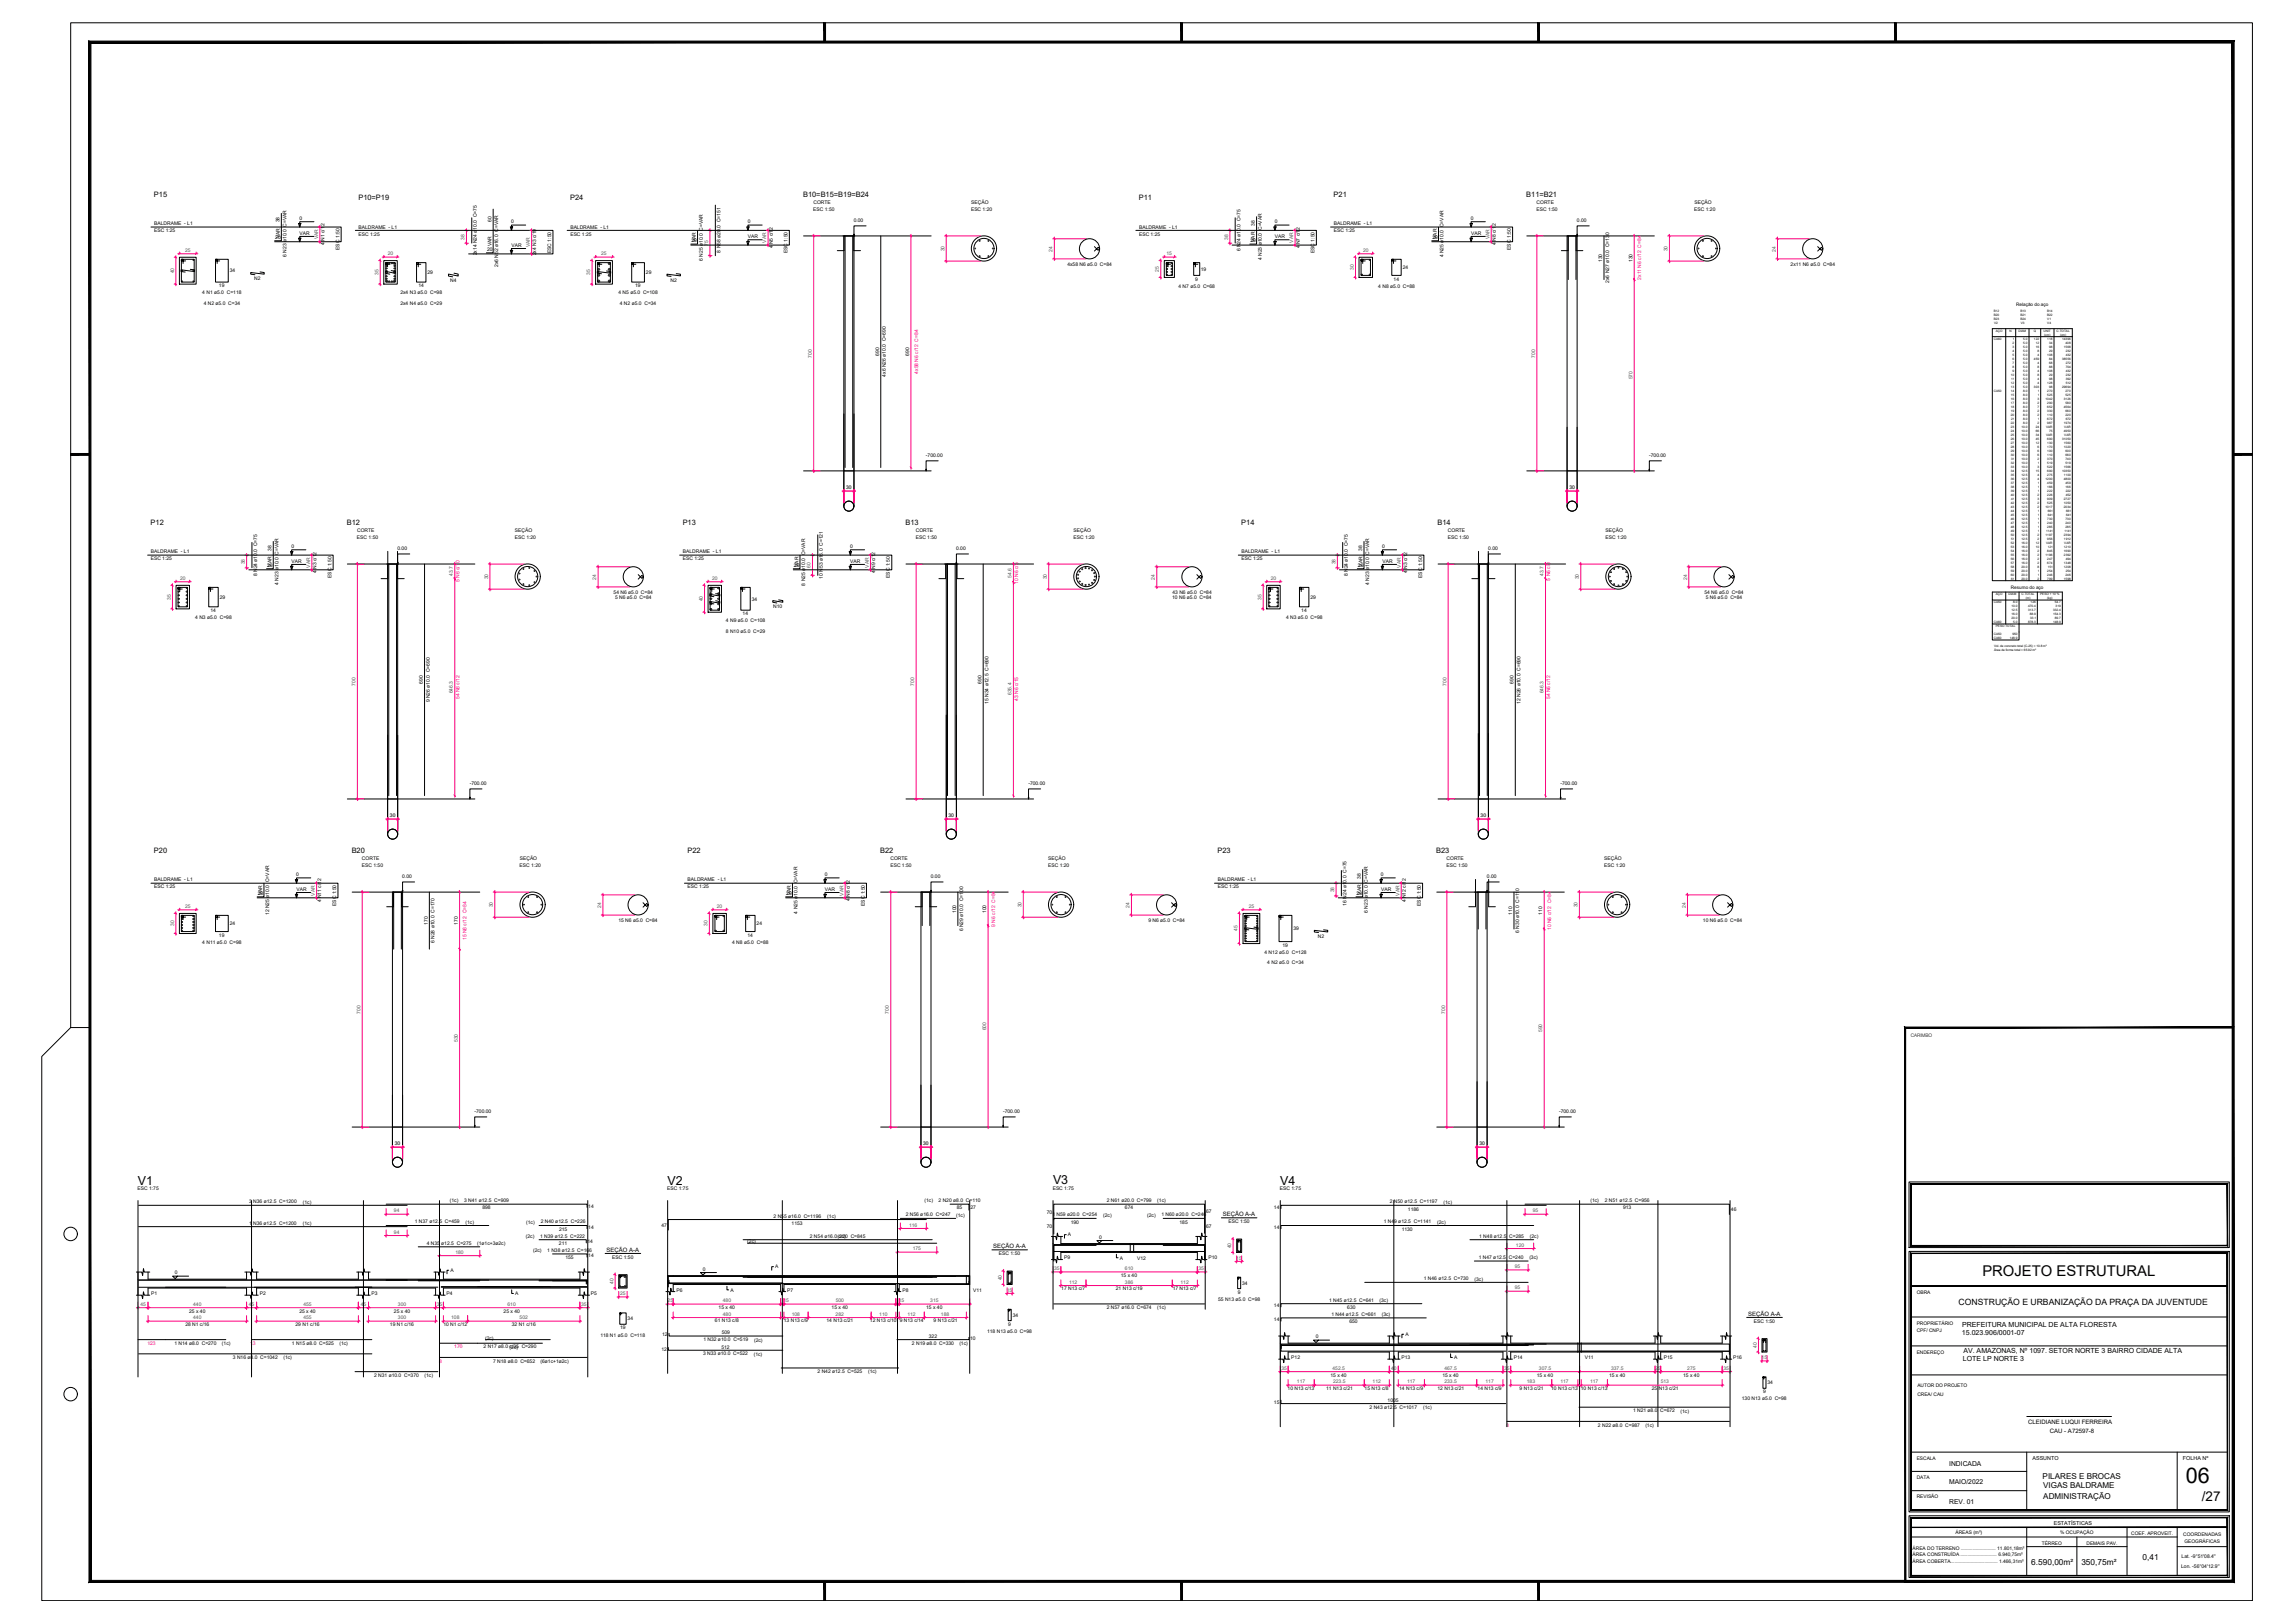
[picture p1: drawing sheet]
<svg xmlns="http://www.w3.org/2000/svg" width="1189mm" height="841mm" viewBox="0 0 1189 841" stroke-linecap="round" stroke-linejoin="round" font-family="sans-serif">
<defs><g id="words">
<text font-size="11.2" x="1133" y="768">06</text>
<text font-size="7.7" x="1027" y="661">PROJETO ESTRUTURAL</text>
<text font-size="7" x="1141" y="778">/27</text>
<g font-size="6.4">
<text x="71" y="614">V1</text>
<text x="346" y="614">V2</text>
<text x="546" y="614">V3</text>
<text x="663" y="614">V4</text>
</g>
<text font-size="4.5" x="1015" y="676">CONSTRUÇÃO E URBANIZAÇÃO DA PRAÇA DA JUVENTUDE</text>
<g font-size="4.3">
<text x="1110" y="809">0,41</text>
<text x="1053" y="811">6.590,00m²</text>
<text x="1079" y="811">350,75m²</text>
</g>
<g font-size="4.2">
<text x="1059" y="766">PILARES E BROCAS</text>
<text x="1059" y="771">VIGAS BALDRAME</text>
<text x="1059" y="777">ADMINISTRAÇÃO</text>
</g>
<g font-size="3.9">
<text x="80" y="102">P15</text>
<text x="416" y="102">B10=B15=B19=B24</text>
<text x="186" y="104">P10=P19</text>
<text x="295" y="104">P24</text>
<text x="590" y="104">P11</text>
<text x="691" y="102">P21</text>
<text x="791" y="102">B11=B21</text>
<text x="78" y="272">P12</text>
<text x="180" y="272">B12</text>
<text x="354" y="272">P13</text>
<text x="469" y="272">B13</text>
<text x="643" y="272">P14</text>
<text x="745" y="272">B14</text>
<text x="80" y="442">P20</text>
<text x="182" y="442">B20</text>
<text x="356" y="442">P22</text>
<text x="456" y="442">B22</text>
<text x="631" y="442">P23</text>
<text x="744" y="442">B23</text>
</g>
<g font-size="3.6">
<text x="1017" y="688">PREFEITURA MUNICIPAL DE ALTA FLORESTA</text>
<text x="1017" y="692">15.023.906/0001-07</text>
<text x="1018" y="701">AV. AMAZONAS, Nº 1097. SETOR NORTE 3 BAIRRO CIDADE ALTA</text>
<text x="1017" y="705">LOTE LP NORTE 3</text>
</g>
<g font-size="3.5">
<text x="1010" y="759">INDICADA</text>
<text x="1010" y="769">MAIO/2022</text>
<text x="1010" y="779">REV. 01</text>
</g>
<g font-size="3.1">
<text x="634" y="630">SEÇÃO A-A</text>
<text x="515" y="647">SEÇÃO A-A</text>
<text x="314" y="649">SEÇÃO A-A</text>
<text x="906" y="682">SEÇÃO A-A</text>
<text x="1051" y="738">CLEIDIANE LUQUI FERREIRA</text>
<text x="1062" y="743">CAU - A72597-8</text>
</g>
<g font-size="2.8">
<text x="1053" y="756">ASSUNTO</text>
<text x="1131" y="756">FOLHA Nº</text>
<text x="1064" y="790">ESTATÍSTICAS</text>
</g>
<g font-size="2.6">
<text x="422" y="106">CORTE</text>
<text x="503" y="106">SEÇÃO</text>
<text x="796" y="106">CORTE</text>
<text x="878" y="106">SEÇÃO</text>
<text x="155" y="114">0</text>
<text x="421" y="109">ESC 1:50</text>
<text x="503" y="109">ESC 1:20</text>
<text x="762" y="114">0</text>
<text x="796" y="109">ESC 1:50</text>
<text x="878" y="109">ESC 1:20</text>
<text x="80" y="117">BALDRAME - L1</text>
<text x="145" y="115" transform="rotate(-90 145 115)">38</text>
<text x="186" y="118">BALDRAME - L1</text>
<text x="255" y="115" transform="rotate(-90 255 115)">60</text>
<text x="265" y="116">0</text>
<text x="296" y="118">BALDRAME - L1</text>
<text x="387" y="116">0</text>
<text x="442" y="115">0.00</text>
<text x="590" y="118">BALDRAME - L1</text>
<text x="650" y="117" transform="rotate(-90 650 117)">38</text>
<text x="661" y="116">0</text>
<text x="691" y="117">BALDRAME - L1</text>
<text x="817" y="115">0.00</text>
<text x="80" y="120">ESC 1:25</text>
<text x="143" y="124">20</text>
<text x="145" y="124" transform="rotate(-90 145 124)">VAR</text>
<text x="155" y="122">VAR</text>
<text x="186" y="122">ESC 1:25</text>
<text x="296" y="122">ESC 1:25</text>
<text x="358" y="126">20</text>
<text x="361" y="126" transform="rotate(-90 361 126)">VAR</text>
<text x="388" y="123">VAR</text>
<text x="590" y="122">ESC 1:25</text>
<text x="648" y="126">20</text>
<text x="650" y="125" transform="rotate(-90 650 125)">VAR</text>
<text x="661" y="123">VAR</text>
<text x="691" y="120">ESC 1:25</text>
<text x="742" y="124">20</text>
<text x="745" y="124" transform="rotate(-90 745 124)">VAR</text>
<text x="762" y="122">VAR</text>
<text x="168" y="127" transform="rotate(-90 168 127)">4 N1 c/12</text>
<text x="176" y="129" transform="rotate(-90 176 129)">ESC 1:50</text>
<text x="252" y="130">20</text>
<text x="255" y="128" transform="rotate(-90 255 128)">VAR</text>
<text x="265" y="128">VAR</text>
<text x="286" y="131" transform="rotate(-90 286 131)">ESC 1:50</text>
<text x="373" y="131" transform="rotate(-90 373 131)">8 N58 ø20.0 C=151</text>
<text x="400" y="129" transform="rotate(-90 400 129)">4 N5 c/12</text>
<text x="408" y="131" transform="rotate(-90 408 131)">ESC 1:50</text>
<text x="643" y="130" transform="rotate(-90 643 130)">6 N24 ø10.0 C=75</text>
<text x="674" y="129" transform="rotate(-90 674 129)">4 N7 c/12</text>
<text x="681" y="131" transform="rotate(-90 681 131)">ESC 1:50</text>
<text x="775" y="127" transform="rotate(-90 775 127)">4 N8 c/12</text>
<text x="783" y="129" transform="rotate(-90 783 129)">ESC 1:50</text>
<text x="148" y="133" transform="rotate(-90 148 133)">6 N23 ø10.0 C=VAR</text>
<text x="247" y="132" transform="rotate(-90 247 132)">2x14 N24 ø10.0 C=75</text>
<text x="278" y="132" transform="rotate(-90 278 132)">2x4 N3 c/19</text>
<text x="364" y="135" transform="rotate(-90 364 135)">6 N25 ø10.0 C=VAR</text>
<text x="553" y="138">4x58 N6 ø5.0 C=84</text>
<text x="654" y="135" transform="rotate(-90 654 135)">4 N23 ø10.0 C=VAR</text>
<text x="748" y="133" transform="rotate(-90 748 133)">4 N25 ø10.0 C=VAR</text>
<text x="830" y="136" transform="rotate(-90 830 136)">130</text>
<text x="846" y="136" transform="rotate(-90 846 136)">130</text>
<text x="928" y="138">2x11 N6 ø5.0 C=84</text>
<text x="119" y="141">34</text>
<text x="222" y="142">29</text>
<text x="258" y="138" transform="rotate(-90 258 138)">2x6 N52 ø16.0 C=VAR</text>
<text x="335" y="142">29</text>
<text x="622" y="140">19</text>
<text x="727" y="139">24</text>
<text x="113" y="149">19</text>
<text x="132" y="145">N2</text>
<text x="217" y="149">14</text>
<text x="233" y="146">N4</text>
<text x="329" y="149">19</text>
<text x="347" y="146">N2</text>
<text x="611" y="149">4 N7 ø5.0 C=68</text>
<text x="619" y="145">9</text>
<text x="714" y="149">4 N8 ø5.0 C=88</text>
<text x="722" y="145">14</text>
<text x="834" y="147" transform="rotate(-90 834 147)">2x6 N27 ø10.0 C=130</text>
<text x="105" y="153">4 N1 ø5.0 C=118</text>
<text x="207" y="153">2x4 N3 ø5.0 C=98</text>
<text x="321" y="153">4 N5 ø5.0 C=108</text>
<text x="106" y="158">4 N2 ø5.0 C=34</text>
<text x="207" y="158">2x4 N4 ø5.0 C=29</text>
<text x="321" y="158">4 N2 ø5.0 C=34</text>
<text x="456" y="184" transform="rotate(-90 456 184)">690</text>
<text x="471" y="184" transform="rotate(-90 471 184)">690</text>
<text x="459" y="195" transform="rotate(-90 459 195)">4x6 N26 ø10.0 C=690</text>
<text x="480" y="237">-700.00</text>
<text x="855" y="237">-700.00</text>
<text x="185" y="276">CORTE</text>
<text x="267" y="276">SEÇÃO</text>
<text x="475" y="276">CORTE</text>
<text x="556" y="276">SEÇÃO</text>
<text x="750" y="276">CORTE</text>
<text x="832" y="276">SEÇÃO</text>
<text x="185" y="279">ESC 1:50</text>
<text x="267" y="279">ESC 1:20</text>
<text x="475" y="279">ESC 1:50</text>
<text x="556" y="279">ESC 1:20</text>
<text x="750" y="279">ESC 1:50</text>
<text x="832" y="279">ESC 1:20</text>
<text x="78" y="287">BALDRAME - L1</text>
<text x="141" y="285" transform="rotate(-90 141 285)">38</text>
<text x="151" y="284">0</text>
<text x="206" y="285">0.00</text>
<text x="354" y="287">BALDRAME - L1</text>
<text x="441" y="284">0</text>
<text x="496" y="285">0.00</text>
<text x="643" y="287">BALDRAME - L1</text>
<text x="706" y="285" transform="rotate(-90 706 285)">38</text>
<text x="716" y="284">0</text>
<text x="771" y="285">0.00</text>
<text x="78" y="290">ESC 1:25</text>
<text x="138" y="294">20</text>
<text x="141" y="294" transform="rotate(-90 141 294)">VAR</text>
<text x="151" y="292">VAR</text>
<text x="354" y="290">ESC 1:25</text>
<text x="411" y="294">20</text>
<text x="414" y="294" transform="rotate(-90 414 294)">VAR</text>
<text x="441" y="292">VAR</text>
<text x="643" y="290">ESC 1:25</text>
<text x="704" y="294">20</text>
<text x="706" y="294" transform="rotate(-90 706 294)">VAR</text>
<text x="716" y="292">VAR</text>
<text x="133" y="299" transform="rotate(-90 133 299)">8 N24 ø10.0 C=75</text>
<text x="164" y="297" transform="rotate(-90 164 297)">4 N3 c/12</text>
<text x="172" y="299" transform="rotate(-90 172 299)">ESC 1:50</text>
<text x="426" y="300" transform="rotate(-90 426 300)">10 N53 ø16.0 C=121</text>
<text x="454" y="297" transform="rotate(-90 454 297)">4 N9 c/12</text>
<text x="461" y="299" transform="rotate(-90 461 299)">ESC 1:50</text>
<text x="699" y="299" transform="rotate(-90 699 299)">8 N24 ø10.0 C=75</text>
<text x="729" y="297" transform="rotate(-90 729 297)">4 N3 c/12</text>
<text x="737" y="299" transform="rotate(-90 737 299)">ESC 1:50</text>
<text x="144" y="303" transform="rotate(-90 144 303)">4 N23 ø10.0 C=VAR</text>
<text x="417" y="303" transform="rotate(-90 417 303)">8 N25 ø10.0 C=VAR</text>
<text x="710" y="303" transform="rotate(-90 710 303)">4 N23 ø10.0 C=VAR</text>
<text x="114" y="310">29</text>
<text x="318" y="308">54 N6 ø5.0 C=84</text>
<text x="319" y="310">5 N6 ø5.0 C=84</text>
<text x="390" y="311">34</text>
<text x="607" y="310">10 N6 ø5.0 C=84</text>
<text x="608" y="308">43 N6 ø5.0 C=84</text>
<text x="679" y="310">29</text>
<text x="883" y="308">54 N6 ø5.0 C=84</text>
<text x="884" y="310">5 N6 ø5.0 C=84</text>
<text x="109" y="317">14</text>
<text x="401" y="315">N10</text>
<text x="674" y="317">14</text>
<text x="101" y="321">4 N3 ø5.0 C=98</text>
<text x="376" y="323">4 N9 ø5.0 C=108</text>
<text x="385" y="319">14</text>
<text x="666" y="321">4 N3 ø5.0 C=98</text>
<text x="376" y="328">8 N10 ø5.0 C=29</text>
<text x="219" y="354" transform="rotate(-90 219 354)">690</text>
<text x="509" y="354" transform="rotate(-90 509 354)">690</text>
<text x="784" y="354" transform="rotate(-90 784 354)">690</text>
<text x="223" y="364" transform="rotate(-90 223 364)">9 N26 ø10.0 C=690</text>
<text x="512" y="365" transform="rotate(-90 512 365)">15 N34 ø12.5 C=690</text>
<text x="788" y="365" transform="rotate(-90 788 365)">12 N26 ø10.0 C=690</text>
<text x="243" y="407">-700.00</text>
<text x="533" y="407">-700.00</text>
<text x="809" y="407">-700.00</text>
<text x="188" y="449">ESC 1:50</text>
<text x="188" y="446">CORTE</text>
<text x="269" y="449">ESC 1:20</text>
<text x="269" y="446">SEÇÃO</text>
<text x="461" y="449">ESC 1:50</text>
<text x="461" y="446">CORTE</text>
<text x="543" y="449">ESC 1:20</text>
<text x="543" y="446">SEÇÃO</text>
<text x="750" y="449">ESC 1:50</text>
<text x="750" y="446">CORTE</text>
<text x="831" y="449">ESC 1:20</text>
<text x="831" y="446">SEÇÃO</text>
<text x="154" y="454">0</text>
<text x="209" y="455">0.00</text>
<text x="427" y="454">0</text>
<text x="482" y="455">0.00</text>
<text x="705" y="455" transform="rotate(-90 705 455)">38</text>
<text x="716" y="454">0</text>
<text x="771" y="455">0.00</text>
<text x="80" y="460">ESC 1:25</text>
<text x="80" y="457">BALDRAME - L1</text>
<text x="154" y="462">VAR</text>
<text x="356" y="460">ESC 1:25</text>
<text x="356" y="457">BALDRAME - L1</text>
<text x="428" y="462">VAR</text>
<text x="631" y="460">ESC 1:25</text>
<text x="631" y="457">BALDRAME - L1</text>
<text x="716" y="462">VAR</text>
<text x="134" y="464">20</text>
<text x="136" y="464" transform="rotate(-90 136 464)">VAR</text>
<text x="167" y="468" transform="rotate(-90 167 468)">4 N11 c/12</text>
<text x="408" y="464">20</text>
<text x="410" y="464" transform="rotate(-90 410 464)">VAR</text>
<text x="440" y="467" transform="rotate(-90 440 467)">4 N8 c/12</text>
<text x="703" y="464">20</text>
<text x="705" y="464" transform="rotate(-90 705 464)">VAR</text>
<text x="729" y="468" transform="rotate(-90 729 468)">4 N12 c/12</text>
<text x="174" y="469" transform="rotate(-90 174 469)">ESC 1:50</text>
<text x="413" y="473" transform="rotate(-90 413 473)">4 N25 ø10.0 C=VAR</text>
<text x="448" y="469" transform="rotate(-90 448 469)">ESC 1:50</text>
<text x="496" y="473" transform="rotate(-90 496 473)">100</text>
<text x="511" y="473" transform="rotate(-90 511 473)">100</text>
<text x="698" y="469" transform="rotate(-90 698 469)">16 N24 ø10.0 C=75</text>
<text x="709" y="473" transform="rotate(-90 709 473)">6 N23 ø10.0 C=VAR</text>
<text x="736" y="469" transform="rotate(-90 736 469)">ESC 1:50</text>
<text x="119" y="479">24</text>
<text x="139" y="474" transform="rotate(-90 139 474)">12 N25 ø10.0 C=VAR</text>
<text x="222" y="479" transform="rotate(-90 222 479)">170</text>
<text x="237" y="479" transform="rotate(-90 237 479)">170</text>
<text x="320" y="478">15 N6 ø5.0 C=84</text>
<text x="392" y="479">24</text>
<text x="595" y="478">9 N6 ø5.0 C=84</text>
<text x="784" y="474" transform="rotate(-90 784 474)">110</text>
<text x="799" y="474" transform="rotate(-90 799 474)">110</text>
<text x="883" y="478">10 N6 ø5.0 C=84</text>
<text x="113" y="485">19</text>
<text x="387" y="485">14</text>
<text x="499" y="483" transform="rotate(-90 499 483)">6 N29 ø10.0 C=100</text>
<text x="670" y="482">39</text>
<text x="683" y="486">N2</text>
<text x="787" y="483" transform="rotate(-90 787 483)">6 N30 ø10.0 C=110</text>
<text x="105" y="489">4 N11 ø5.0 C=98</text>
<text x="225" y="489" transform="rotate(-90 225 489)">6 N28 ø10.0 C=170</text>
<text x="379" y="489">4 N8 ø5.0 C=88</text>
<text x="665" y="491">19</text>
<text x="655" y="494">4 N12 ø5.0 C=128</text>
<text x="657" y="500">4 N2 ø5.0 C=34</text>
<text x="246" y="577">-700.00</text>
<text x="520" y="577">-700.00</text>
<text x="808" y="577">-700.00</text>
<text x="71" y="617">ESC 1:75</text>
<text x="346" y="617">ESC 1:75</text>
<text x="546" y="617">ESC 1:75</text>
<text x="663" y="617">ESC 1:75</text>
<text x="129" y="624">3 N36 ø12.5 C=1200</text>
<text x="157" y="624">(1c)</text>
<text x="233" y="623">(1c)</text>
<text x="241" y="623">3 N41 ø12.5 C=909</text>
<text x="479" y="623">(1c)</text>
<text x="486" y="623">2 N20 ø8.0 C=110</text>
<text x="574" y="623">2 N61 ø20.0 C=799</text>
<text x="600" y="623">(1c)</text>
<text x="720" y="624">2 N50 ø12.5 C=1197</text>
<text x="748" y="624">(1c)</text>
<text x="824" y="623">(1c)</text>
<text x="832" y="623">2 N51 ø12.5 C=956</text>
<text x="250" y="627">898</text>
<text x="305" y="626">14</text>
<text x="496" y="627">85</text>
<text x="503" y="626">27</text>
<text x="542" y="629">70</text>
<text x="583" y="627">674</text>
<text x="625" y="629">67</text>
<text x="660" y="626">14</text>
<text x="730" y="627">1186</text>
<text x="841" y="627">913</text>
<text x="897" y="628">46</text>
<text x="129" y="635">1 N36 ø12.5 C=1200</text>
<text x="157" y="635">(1c)</text>
<text x="215" y="634">1 N37 ø12.5 C=459</text>
<text x="241" y="634">(1c)</text>
<text x="273" y="634">(1c)</text>
<text x="280" y="634">2 N40 ø12.5 C=226</text>
<text x="343" y="636">47</text>
<text x="401" y="631">2 N55 ø16.0 C=1196</text>
<text x="410" y="635">1153</text>
<text x="429" y="631">(1c)</text>
<text x="469" y="630">2 N56 ø16.0 C=247</text>
<text x="496" y="631">(1c)</text>
<text x="545" y="630">1 N59 ø20.0 C=254</text>
<text x="555" y="634">190</text>
<text x="572" y="631">(2c)</text>
<text x="595" y="631">(2c)</text>
<text x="602" y="630">1 N60 ø20.0 C=246</text>
<text x="611" y="634">185</text>
<text x="637" y="634">ESC 1:50</text>
<text x="717" y="634">1 N49 ø12.5 C=1141</text>
<text x="745" y="634">(2c)</text>
<text x="273" y="642">(2c)</text>
<text x="280" y="641">1 N39 ø12.5 C=222</text>
<text x="290" y="638">215</text>
<text x="305" y="637">14</text>
<text x="420" y="641">2 N54 ø16.0 c/20 C=845</text>
<text x="434" y="642">(2c)</text>
<text x="542" y="636">70</text>
<text x="553" y="641">A</text>
<text x="570" y="642">0</text>
<text x="625" y="636">67</text>
<text x="660" y="637">14</text>
<text x="726" y="638">1130</text>
<text x="767" y="641">1 N48 ø12.5 C=285</text>
<text x="793" y="642">(2c)</text>
<text x="221" y="645">4 N35 ø12.5 C=275</text>
<text x="247" y="645">(1ø1c+3ø2c)</text>
<text x="290" y="645">211</text>
<text x="304" y="644">14</text>
<text x="387" y="644">(2c)</text>
<text x="276" y="649">(2c)</text>
<text x="284" y="649">1 N38 ø12.5 C=166</text>
<text x="293" y="652">155</text>
<text x="305" y="652">14</text>
<text x="317" y="652">ESC 1:50</text>
<text x="518" y="650">ESC 1:50</text>
<text x="551" y="653">P9</text>
<text x="580" y="653">A</text>
<text x="589" y="653">V12</text>
<text x="626" y="653">P10</text>
<text x="766" y="652">1 N47 ø12.5 C=240</text>
<text x="793" y="653">(3c)</text>
<text x="233" y="659">A</text>
<text x="364" y="659">0</text>
<text x="402" y="657">A</text>
<text x="91" y="660">0</text>
<text x="581" y="662">15 x 40</text>
<text x="644" y="666">34</text>
<text x="738" y="663">1 N46 ø12.5 C=730</text>
<text x="764" y="664">(3c)</text>
<text x="78" y="671">P1</text>
<text x="135" y="671">P2</text>
<text x="193" y="671">P3</text>
<text x="231" y="671">P4</text>
<text x="267" y="671">A</text>
<text x="306" y="671">P5</text>
<text x="351" y="669">P6</text>
<text x="379" y="669">A</text>
<text x="408" y="669">P7</text>
<text x="468" y="669">P8</text>
<text x="504" y="669">V11</text>
<text x="550" y="669">17 N13 c/7</text>
<text x="578" y="669">21 N13 c/19</text>
<text x="608" y="669">17 N13 c/7</text>
<text x="641" y="670">9</text>
<text x="631" y="674">55 N13 ø5.0 C=98</text>
<text x="660" y="677">14</text>
<text x="689" y="675">1 N45 ø12.5 C=641</text>
<text x="715" y="675">(3c)</text>
<text x="98" y="680">25 x 40</text>
<text x="155" y="680">25 x 40</text>
<text x="204" y="680">25 x 40</text>
<text x="261" y="680">25 x 40</text>
<text x="372" y="678">15 x 40</text>
<text x="431" y="678">15 x 40</text>
<text x="480" y="678">15 x 40</text>
<text x="525" y="682">34</text>
<text x="574" y="678">2 N57 ø16.0 C=674</text>
<text x="600" y="679">(1c)</text>
<text x="690" y="682">1 N44 ø12.5 C=661</text>
<text x="698" y="678">630</text>
<text x="716" y="682">(3c)</text>
<text x="96" y="687">28 N1 c/16</text>
<text x="153" y="687">29 N1 c/16</text>
<text x="202" y="687">19 N1 c/16</text>
<text x="230" y="687">10 N1 c/12</text>
<text x="265" y="687">32 N1 c/16</text>
<text x="321" y="689">19</text>
<text x="325" y="684">34</text>
<text x="371" y="685">61 N13 c/8</text>
<text x="406" y="685">13 N13 c/9</text>
<text x="428" y="685">14 N13 c/21</text>
<text x="451" y="685">12 N13 c/10</text>
<text x="466" y="685">9 N13 c/14</text>
<text x="484" y="685">9 N13 c/21</text>
<text x="523" y="687">9</text>
<text x="660" y="685">14</text>
<text x="699" y="686">650</text>
<text x="909" y="685">ESC 1:50</text>
<text x="251" y="694">(2c)</text>
<text x="311" y="693">118 N1 ø5.0 C=118</text>
<text x="343" y="693">12</text>
<text x="365" y="695">1 N32 ø10.0 C=519</text>
<text x="374" y="691">509</text>
<text x="391" y="695">(2c)</text>
<text x="481" y="693">322</text>
<text x="503" y="695">10</text>
<text x="512" y="691">118 N13 ø5.0 C=98</text>
<text x="682" y="694">0</text>
<text x="728" y="692">A</text>
<text x="90" y="697">1 N14 ø8.0 C=270</text>
<text x="115" y="697">(1c)</text>
<text x="151" y="697">1 N15 ø8.0 C=525</text>
<text x="176" y="697">(1c)</text>
<text x="251" y="699">2 N17 ø8.0 c/35 C=290</text>
<text x="264" y="699">(2c)</text>
<text x="343" y="700">12</text>
<text x="374" y="699">512</text>
<text x="473" y="697">2 N19 ø8.0 C=330</text>
<text x="497" y="697">(1c)</text>
<text x="121" y="704">3 N16 ø8.0 C=1042</text>
<text x="147" y="704">(1c)</text>
<text x="256" y="706">7 N18 ø8.0 C=652</text>
<text x="280" y="706">(6ø1c+1ø2c)</text>
<text x="364" y="702">3 N33 ø10.0 C=522</text>
<text x="391" y="703">(1c)</text>
<text x="669" y="704">P12</text>
<text x="726" y="704">P13</text>
<text x="754" y="704">A</text>
<text x="785" y="704">P14</text>
<text x="821" y="704">V11</text>
<text x="862" y="704">P15</text>
<text x="898" y="704">P16</text>
<text x="194" y="713">2 N31 ø10.0 C=370</text>
<text x="220" y="714">(1c)</text>
<text x="424" y="712">2 N42 ø12.5 C=525</text>
<text x="450" y="712">(1c)</text>
<text x="689" y="713">15 x 40</text>
<text x="747" y="713">15 x 40</text>
<text x="796" y="713">15 x 40</text>
<text x="834" y="713">15 x 40</text>
<text x="872" y="713">15 x 40</text>
<text x="916" y="717">34</text>
<text x="667" y="720">10 N13 c/13</text>
<text x="687" y="720">11 N13 c/21</text>
<text x="707" y="720">15 N13 c/8</text>
<text x="725" y="720">14 N13 c/9</text>
<text x="745" y="720">12 N13 c/21</text>
<text x="766" y="720">14 N13 c/9</text>
<text x="787" y="720">9 N13 c/21</text>
<text x="804" y="720">10 N13 c/13</text>
<text x="819" y="720">10 N13 c/13</text>
<text x="856" y="720">25 N13 c/21</text>
<text x="903" y="726">130 N13 ø5.0 C=98</text>
<text x="914" y="722">9</text>
<text x="660" y="727">15</text>
<text x="710" y="730">2 N43 ø12.5 C=1017</text>
<text x="719" y="726">1005</text>
<text x="738" y="730">(1c)</text>
<text x="846" y="732">1 N21 ø8.0 C=672</text>
<text x="871" y="732">(1c)</text>
<text x="828" y="739">2 N22 ø8.0 C=987</text>
<text x="853" y="739">(1c)</text>
<text x="1131" y="807">Lat. -9°51'08.4''</text>
<text x="1130" y="812">Lon. -56°04'12.9''</text>
</g>
<g font-size="2.6" fill="#545454">
<text x="165" y="124" transform="rotate(-90 165 124)">VAR</text>
<text x="241" y="124" transform="rotate(-90 241 124)">38</text>
<text x="397" y="126" transform="rotate(-90 397 126)">VAR</text>
<text x="636" y="124" transform="rotate(-90 636 124)">38</text>
<text x="670" y="126" transform="rotate(-90 670 126)">VAR</text>
<text x="772" y="124" transform="rotate(-90 772 124)">VAR</text>
<text x="96" y="131">25</text>
<text x="275" y="128" transform="rotate(-90 275 128)">VAR</text>
<text x="367" y="127" transform="rotate(-90 367 127)">75</text>
<text x="489" y="130" transform="rotate(-90 489 130)">30</text>
<text x="545" y="130" transform="rotate(-90 545 130)">24</text>
<text x="706" y="131">20</text>
<text x="864" y="130" transform="rotate(-90 864 130)">30</text>
<text x="920" y="130" transform="rotate(-90 920 130)">24</text>
<text x="201" y="132">20</text>
<text x="312" y="132">25</text>
<text x="604" y="132">15</text>
<text x="90" y="142" transform="rotate(-90 90 142)">40</text>
<text x="196" y="143" transform="rotate(-90 196 143)">35</text>
<text x="306" y="143" transform="rotate(-90 306 143)">35</text>
<text x="601" y="141" transform="rotate(-90 601 141)">25</text>
<text x="702" y="140" transform="rotate(-90 702 140)">30</text>
<text x="421" y="185" transform="rotate(-90 421 185)">700</text>
<text x="796" y="185" transform="rotate(-90 796 185)">700</text>
<text x="846" y="197" transform="rotate(-90 846 197)">570</text>
<text x="439" y="254">30</text>
<text x="813" y="254">30</text>
<text x="127" y="292" transform="rotate(-90 127 292)">38</text>
<text x="692" y="292" transform="rotate(-90 692 292)">38</text>
<text x="161" y="294" transform="rotate(-90 161 294)">VAR</text>
<text x="235" y="299" transform="rotate(-90 235 299)">43.7</text>
<text x="420" y="294" transform="rotate(-90 420 294)">60</text>
<text x="450" y="294" transform="rotate(-90 450 294)">VAR</text>
<text x="524" y="300" transform="rotate(-90 524 300)">54.6</text>
<text x="726" y="294" transform="rotate(-90 726 294)">VAR</text>
<text x="800" y="299" transform="rotate(-90 800 299)">43.7</text>
<text x="93" y="301">20</text>
<text x="253" y="300" transform="rotate(-90 253 300)">30</text>
<text x="309" y="300" transform="rotate(-90 309 300)">24</text>
<text x="369" y="301">20</text>
<text x="543" y="300" transform="rotate(-90 543 300)">30</text>
<text x="599" y="300" transform="rotate(-90 599 300)">24</text>
<text x="659" y="301">20</text>
<text x="818" y="300" transform="rotate(-90 818 300)">30</text>
<text x="874" y="300" transform="rotate(-90 874 300)">24</text>
<text x="88" y="311" transform="rotate(-90 88 311)">35</text>
<text x="364" y="312" transform="rotate(-90 364 312)">40</text>
<text x="654" y="311" transform="rotate(-90 654 311)">35</text>
<text x="184" y="355" transform="rotate(-90 184 355)">700</text>
<text x="235" y="359" transform="rotate(-90 235 359)">646.3</text>
<text x="474" y="355" transform="rotate(-90 474 355)">700</text>
<text x="750" y="355" transform="rotate(-90 750 355)">700</text>
<text x="800" y="359" transform="rotate(-90 800 359)">646.3</text>
<text x="524" y="360" transform="rotate(-90 524 360)">635.4</text>
<text x="202" y="424">30</text>
<text x="492" y="424">30</text>
<text x="767" y="424">30</text>
<text x="163" y="464" transform="rotate(-90 163 464)">VAR</text>
<text x="437" y="464" transform="rotate(-90 437 464)">VAR</text>
<text x="691" y="462" transform="rotate(-90 691 462)">38</text>
<text x="725" y="464" transform="rotate(-90 725 464)">VAR</text>
<text x="96" y="471">25</text>
<text x="255" y="470" transform="rotate(-90 255 470)">30</text>
<text x="312" y="470" transform="rotate(-90 312 470)">24</text>
<text x="372" y="471">20</text>
<text x="529" y="470" transform="rotate(-90 529 470)">30</text>
<text x="585" y="470" transform="rotate(-90 585 470)">24</text>
<text x="647" y="471">25</text>
<text x="818" y="470" transform="rotate(-90 818 470)">30</text>
<text x="874" y="470" transform="rotate(-90 874 470)">24</text>
<text x="90" y="480" transform="rotate(-90 90 480)">30</text>
<text x="367" y="480" transform="rotate(-90 367 480)">30</text>
<text x="641" y="483" transform="rotate(-90 641 483)">45</text>
<text x="187" y="525" transform="rotate(-90 187 525)">700</text>
<text x="461" y="525" transform="rotate(-90 461 525)">700</text>
<text x="749" y="525" transform="rotate(-90 749 525)">700</text>
<text x="511" y="534" transform="rotate(-90 511 534)">600</text>
<text x="799" y="535" transform="rotate(-90 799 535)">590</text>
<text x="237" y="540" transform="rotate(-90 237 540)">530</text>
<text x="205" y="594">30</text>
<text x="478" y="594">30</text>
<text x="767" y="594">30</text>
<text x="204" y="628">94</text>
<text x="794" y="628">95</text>
<text x="471" y="636">116</text>
<text x="204" y="639">94</text>
<text x="473" y="648">175</text>
<text x="638" y="647" transform="rotate(-90 638 647)">40</text>
<text x="786" y="646">120</text>
<text x="236" y="650">180</text>
<text x="641" y="653">15</text>
<text x="546" y="658">35</text>
<text x="583" y="658">610</text>
<text x="621" y="658">35</text>
<text x="785" y="657">95</text>
<text x="318" y="665" transform="rotate(-90 318 665)">40</text>
<text x="519" y="664" transform="rotate(-90 519 664)">40</text>
<text x="554" y="665">112</text>
<text x="583" y="665">386</text>
<text x="612" y="665">112</text>
<text x="321" y="671">25</text>
<text x="522" y="669">15</text>
<text x="785" y="668">95</text>
<text x="73" y="677">45</text>
<text x="100" y="677">440</text>
<text x="129" y="677">45</text>
<text x="157" y="677">455</text>
<text x="187" y="677">45</text>
<text x="206" y="677">300</text>
<text x="226" y="677">35</text>
<text x="263" y="677">610</text>
<text x="301" y="677">35</text>
<text x="346" y="675">25</text>
<text x="375" y="675">480</text>
<text x="406" y="675">15</text>
<text x="433" y="675">500</text>
<text x="466" y="675">15</text>
<text x="482" y="675">315</text>
<text x="100" y="684">440</text>
<text x="157" y="684">455</text>
<text x="206" y="684">300</text>
<text x="234" y="684">108</text>
<text x="269" y="684">502</text>
<text x="375" y="682">480</text>
<text x="410" y="682">108</text>
<text x="433" y="682">282</text>
<text x="456" y="682">110</text>
<text x="470" y="682">112</text>
<text x="488" y="682">188</text>
<text x="910" y="699" transform="rotate(-90 910 699)">40</text>
<text x="913" y="704">15</text>
<text x="664" y="710">35</text>
<text x="691" y="710">452.5</text>
<text x="721" y="710">40</text>
<text x="749" y="710">467.5</text>
<text x="779" y="710">35</text>
<text x="798" y="710">307.5</text>
<text x="835" y="710">337.5</text>
<text x="858" y="710">25</text>
<text x="874" y="710">275</text>
<text x="893" y="710">35</text>
<text x="672" y="717">117</text>
<text x="691" y="717">223.5</text>
<text x="711" y="717">112</text>
<text x="729" y="717">117</text>
<text x="749" y="717">233.5</text>
<text x="770" y="717">117</text>
<text x="791" y="717">183</text>
<text x="809" y="717">117</text>
<text x="824" y="717">117</text>
<text x="861" y="717">513</text>
</g>
<g font-size="2.6" fill="#ff007f">
<text x="851" y="145" transform="rotate(-90 851 145)">2x11 N6 c/12 C=84</text>
<text x="476" y="194" transform="rotate(-90 476 194)">4x58 N6 c/12 C=84</text>
<text x="238" y="302" transform="rotate(-90 238 302)">5 N6 c/10</text>
<text x="528" y="303" transform="rotate(-90 528 303)">10 N6 c/6</text>
<text x="803" y="301" transform="rotate(-90 803 301)">5 N6 c/9</text>
<text x="238" y="362" transform="rotate(-90 238 362)">54 N6 c/12</text>
<text x="528" y="363" transform="rotate(-90 528 363)">43 N6 c/15</text>
<text x="803" y="362" transform="rotate(-90 803 362)">54 N6 c/12</text>
<text x="516" y="480" transform="rotate(-90 516 480)">9 N6 c/12 C=84</text>
<text x="804" y="482" transform="rotate(-90 804 482)">10 N6 c/12 C=84</text>
<text x="242" y="487" transform="rotate(-90 242 487)">15 N6 c/12 C=84</text>
<text x="76" y="697">123</text>
<text x="130" y="697">13</text>
<text x="235" y="699">170</text>
<text x="228" y="706">8</text>
<text x="781" y="739">8</text>
</g>
<g font-size="2.5">
<text x="990" y="537">CARIMBO</text>
<text x="993" y="670">OBRA</text>
<text x="993" y="686">PROPRIETÁRIO</text>
<text x="993" y="690">CPF/ CNPJ</text>
<text x="993" y="701">ENDEREÇO</text>
<text x="994" y="719">AUTOR DO PROJETO</text>
<text x="994" y="724">CREA/ CAU</text>
<text x="993" y="756">ESCALA</text>
<text x="993" y="766">DATA</text>
<text x="993" y="776">REVISÃO</text>
<text x="1013" y="795">ÁREAS (m²)</text>
<text x="1068" y="795">% OCUPAÇÃO</text>
<text x="1104" y="795">COEF. APROVEIT.</text>
<text x="1131" y="796">COORDENADAS</text>
<text x="991" y="803">ÁREA DO TERRENO .......................... 11.801,18m²</text>
<text x="1058" y="800">TÉRREO</text>
<text x="1081" y="800">DEMAIS PAV.</text>
<text x="1132" y="799">GEOGRÁFICAS</text>
<text x="991" y="806">ÁREA CONSTRUÍDA ........................... 6.940,75m²</text>
<text x="991" y="810">ÁREA COBERTA................................... 1.466,31m²</text>
</g>
<g font-size="2.4">
<text x="1045" y="158">Relação do aço</text>
<text x="1042" y="305">Resumo do aço</text>
</g>
<g font-size="1.6">
<text x="1033" y="162">B12</text>
<text x="1047" y="162">B13</text>
<text x="1061" y="162">B14</text>
<text x="1033" y="164">B20</text>
<text x="1033" y="166">B23</text>
<text x="1033" y="168">V2</text>
<text x="1047" y="164">B21</text>
<text x="1047" y="166">B24</text>
<text x="1047" y="168">V3</text>
<text x="1061" y="164">B22</text>
<text x="1061" y="166">V1</text>
<text x="1061" y="168">V4</text>
<text x="1034" y="172">AÇO</text>
<text x="1041" y="172">N</text>
<text x="1046" y="172">DIAM</text>
<text x="1054" y="172">Q</text>
<text x="1059" y="172">UNIT</text>
<text x="1066" y="172">C.TOTAL</text>
<text x="1033" y="176">CA60</text>
<text x="1043" y="178">2</text>
<text x="1043" y="176">1</text>
<text x="1049" y="176">5.0</text>
<text x="1049" y="178">5.0</text>
<text x="1054" y="176">122</text>
<text x="1055" y="178">12</text>
<text x="1059" y="174">(cm)</text>
<text x="1061" y="176">118</text>
<text x="1062" y="178">34</text>
<text x="1068" y="174">(cm)</text>
<text x="1069" y="176">14396</text>
<text x="1070" y="178">408</text>
<text x="1043" y="180">3</text>
<text x="1043" y="182">4</text>
<text x="1043" y="184">5</text>
<text x="1049" y="180">5.0</text>
<text x="1049" y="182">5.0</text>
<text x="1049" y="184">5.0</text>
<text x="1055" y="180">16</text>
<text x="1056" y="182">8</text>
<text x="1056" y="184">4</text>
<text x="1061" y="184">108</text>
<text x="1062" y="180">98</text>
<text x="1062" y="182">29</text>
<text x="1070" y="180">1568</text>
<text x="1071" y="182">232</text>
<text x="1071" y="184">432</text>
<text x="1043" y="187">6</text>
<text x="1043" y="189">7</text>
<text x="1043" y="191">8</text>
<text x="1049" y="187">5.0</text>
<text x="1049" y="189">5.0</text>
<text x="1049" y="191">5.0</text>
<text x="1054" y="187">459</text>
<text x="1056" y="189">4</text>
<text x="1056" y="191">8</text>
<text x="1062" y="187">84</text>
<text x="1062" y="189">68</text>
<text x="1062" y="191">88</text>
<text x="1069" y="187">38556</text>
<text x="1071" y="189">272</text>
<text x="1071" y="191">704</text>
<text x="1042" y="195">10</text>
<text x="1042" y="197">11</text>
<text x="1043" y="193">9</text>
<text x="1049" y="193">5.0</text>
<text x="1049" y="195">5.0</text>
<text x="1049" y="197">5.0</text>
<text x="1056" y="193">4</text>
<text x="1056" y="195">8</text>
<text x="1056" y="197">4</text>
<text x="1061" y="193">108</text>
<text x="1062" y="195">29</text>
<text x="1062" y="197">98</text>
<text x="1071" y="193">432</text>
<text x="1071" y="195">232</text>
<text x="1071" y="197">392</text>
<text x="1033" y="203">CA50</text>
<text x="1042" y="199">12</text>
<text x="1042" y="201">13</text>
<text x="1042" y="203">14</text>
<text x="1049" y="199">5.0</text>
<text x="1049" y="201">5.0</text>
<text x="1049" y="203">8.0</text>
<text x="1054" y="201">303</text>
<text x="1056" y="199">4</text>
<text x="1056" y="203">1</text>
<text x="1061" y="199">128</text>
<text x="1061" y="203">270</text>
<text x="1062" y="201">98</text>
<text x="1069" y="201">29694</text>
<text x="1070" y="203">270</text>
<text x="1071" y="199">512</text>
<text x="1042" y="205">15</text>
<text x="1042" y="207">16</text>
<text x="1042" y="209">17</text>
<text x="1049" y="205">8.0</text>
<text x="1049" y="207">8.0</text>
<text x="1049" y="209">8.0</text>
<text x="1056" y="207">3</text>
<text x="1056" y="209">2</text>
<text x="1056" y="205">1</text>
<text x="1060" y="207">1042</text>
<text x="1061" y="205">525</text>
<text x="1061" y="209">290</text>
<text x="1070" y="207">3126</text>
<text x="1070" y="205">525</text>
<text x="1070" y="209">580</text>
<text x="1042" y="211">18</text>
<text x="1042" y="213">19</text>
<text x="1042" y="216">20</text>
<text x="1049" y="211">8.0</text>
<text x="1049" y="213">8.0</text>
<text x="1049" y="216">8.0</text>
<text x="1056" y="211">7</text>
<text x="1056" y="213">2</text>
<text x="1056" y="216">2</text>
<text x="1061" y="211">652</text>
<text x="1061" y="213">330</text>
<text x="1061" y="216">110</text>
<text x="1070" y="211">4564</text>
<text x="1070" y="213">660</text>
<text x="1070" y="216">220</text>
<text x="1042" y="220">22</text>
<text x="1042" y="222">23</text>
<text x="1042" y="218">21</text>
<text x="1048" y="222">10.0</text>
<text x="1049" y="218">8.0</text>
<text x="1049" y="220">8.0</text>
<text x="1055" y="222">24</text>
<text x="1056" y="220">2</text>
<text x="1056" y="218">1</text>
<text x="1060" y="222">VAR</text>
<text x="1061" y="218">672</text>
<text x="1061" y="220">987</text>
<text x="1070" y="220">1974</text>
<text x="1070" y="222">VAR</text>
<text x="1071" y="218">672</text>
<text x="1042" y="224">24</text>
<text x="1042" y="226">25</text>
<text x="1042" y="228">26</text>
<text x="1048" y="224">10.0</text>
<text x="1048" y="226">10.0</text>
<text x="1048" y="228">10.0</text>
<text x="1055" y="224">66</text>
<text x="1055" y="226">34</text>
<text x="1055" y="228">45</text>
<text x="1060" y="226">VAR</text>
<text x="1061" y="228">690</text>
<text x="1062" y="224">75</text>
<text x="1069" y="228">31050</text>
<text x="1070" y="224">4950</text>
<text x="1070" y="226">VAR</text>
<text x="1042" y="230">27</text>
<text x="1042" y="232">28</text>
<text x="1048" y="230">10.0</text>
<text x="1048" y="232">10.0</text>
<text x="1055" y="230">12</text>
<text x="1056" y="232">6</text>
<text x="1061" y="230">130</text>
<text x="1061" y="232">170</text>
<text x="1070" y="230">1560</text>
<text x="1070" y="232">1020</text>
<text x="1042" y="234">29</text>
<text x="1042" y="236">30</text>
<text x="1042" y="238">31</text>
<text x="1048" y="234">10.0</text>
<text x="1048" y="236">10.0</text>
<text x="1048" y="238">10.0</text>
<text x="1056" y="234">6</text>
<text x="1056" y="236">6</text>
<text x="1056" y="238">2</text>
<text x="1061" y="234">100</text>
<text x="1061" y="236">110</text>
<text x="1061" y="238">370</text>
<text x="1070" y="234">600</text>
<text x="1070" y="236">660</text>
<text x="1070" y="238">740</text>
<text x="1042" y="240">32</text>
<text x="1042" y="242">33</text>
<text x="1042" y="245">34</text>
<text x="1048" y="245">12.5</text>
<text x="1048" y="240">10.0</text>
<text x="1048" y="242">10.0</text>
<text x="1055" y="245">15</text>
<text x="1056" y="242">3</text>
<text x="1056" y="240">1</text>
<text x="1061" y="240">519</text>
<text x="1061" y="242">522</text>
<text x="1061" y="245">690</text>
<text x="1069" y="245">10350</text>
<text x="1070" y="242">1566</text>
<text x="1070" y="240">519</text>
<text x="1042" y="247">35</text>
<text x="1042" y="249">36</text>
<text x="1042" y="251">37</text>
<text x="1048" y="247">12.5</text>
<text x="1048" y="249">12.5</text>
<text x="1048" y="251">12.5</text>
<text x="1056" y="247">4</text>
<text x="1056" y="249">4</text>
<text x="1056" y="251">1</text>
<text x="1060" y="249">1200</text>
<text x="1061" y="247">275</text>
<text x="1061" y="251">459</text>
<text x="1070" y="247">1100</text>
<text x="1070" y="249">4800</text>
<text x="1070" y="251">459</text>
<text x="1042" y="253">38</text>
<text x="1042" y="255">39</text>
<text x="1042" y="257">40</text>
<text x="1048" y="253">12.5</text>
<text x="1048" y="255">12.5</text>
<text x="1048" y="257">12.5</text>
<text x="1056" y="257">2</text>
<text x="1056" y="253">1</text>
<text x="1056" y="255">1</text>
<text x="1061" y="253">166</text>
<text x="1061" y="255">222</text>
<text x="1061" y="257">226</text>
<text x="1070" y="253">166</text>
<text x="1071" y="255">222</text>
<text x="1071" y="257">452</text>
<text x="1042" y="261">42</text>
<text x="1042" y="263">43</text>
<text x="1042" y="259">41</text>
<text x="1048" y="259">12.5</text>
<text x="1048" y="261">12.5</text>
<text x="1048" y="263">12.5</text>
<text x="1056" y="259">3</text>
<text x="1056" y="261">2</text>
<text x="1056" y="263">2</text>
<text x="1060" y="263">1017</text>
<text x="1061" y="259">909</text>
<text x="1061" y="261">525</text>
<text x="1070" y="259">2727</text>
<text x="1070" y="261">1050</text>
<text x="1070" y="263">2034</text>
<text x="1042" y="265">44</text>
<text x="1042" y="267">45</text>
<text x="1042" y="269">46</text>
<text x="1048" y="265">12.5</text>
<text x="1048" y="267">12.5</text>
<text x="1048" y="269">12.5</text>
<text x="1056" y="265">1</text>
<text x="1056" y="267">1</text>
<text x="1056" y="269">1</text>
<text x="1061" y="269">730</text>
<text x="1061" y="265">661</text>
<text x="1061" y="267">641</text>
<text x="1070" y="269">730</text>
<text x="1071" y="265">661</text>
<text x="1071" y="267">641</text>
<text x="1042" y="271">47</text>
<text x="1042" y="274">48</text>
<text x="1042" y="276">49</text>
<text x="1048" y="271">12.5</text>
<text x="1048" y="274">12.5</text>
<text x="1048" y="276">12.5</text>
<text x="1056" y="271">1</text>
<text x="1056" y="274">1</text>
<text x="1056" y="276">1</text>
<text x="1060" y="276">1141</text>
<text x="1061" y="271">240</text>
<text x="1061" y="274">285</text>
<text x="1070" y="276">1141</text>
<text x="1070" y="271">240</text>
<text x="1070" y="274">285</text>
<text x="1042" y="278">50</text>
<text x="1042" y="282">52</text>
<text x="1042" y="280">51</text>
<text x="1048" y="278">12.5</text>
<text x="1048" y="280">12.5</text>
<text x="1048" y="282">16.0</text>
<text x="1055" y="282">12</text>
<text x="1056" y="278">2</text>
<text x="1056" y="280">2</text>
<text x="1060" y="278">1197</text>
<text x="1060" y="282">VAR</text>
<text x="1061" y="280">956</text>
<text x="1070" y="278">2394</text>
<text x="1070" y="280">1912</text>
<text x="1070" y="282">VAR</text>
<text x="1042" y="284">53</text>
<text x="1042" y="286">54</text>
<text x="1048" y="284">16.0</text>
<text x="1048" y="286">16.0</text>
<text x="1055" y="284">10</text>
<text x="1056" y="286">2</text>
<text x="1061" y="286">845</text>
<text x="1061" y="284">121</text>
<text x="1070" y="284">1210</text>
<text x="1070" y="286">1690</text>
<text x="1042" y="288">55</text>
<text x="1042" y="290">56</text>
<text x="1042" y="292">57</text>
<text x="1048" y="288">16.0</text>
<text x="1048" y="290">16.0</text>
<text x="1048" y="292">16.0</text>
<text x="1056" y="288">2</text>
<text x="1056" y="290">2</text>
<text x="1056" y="292">2</text>
<text x="1060" y="288">1196</text>
<text x="1061" y="290">247</text>
<text x="1061" y="292">674</text>
<text x="1070" y="292">1348</text>
<text x="1070" y="288">2392</text>
<text x="1071" y="290">494</text>
<text x="1042" y="294">58</text>
<text x="1042" y="296">59</text>
<text x="1042" y="298">60</text>
<text x="1048" y="294">20.0</text>
<text x="1048" y="296">20.0</text>
<text x="1048" y="298">20.0</text>
<text x="1056" y="294">8</text>
<text x="1056" y="296">1</text>
<text x="1056" y="298">1</text>
<text x="1061" y="296">254</text>
<text x="1061" y="298">246</text>
<text x="1061" y="294">151</text>
<text x="1070" y="294">1208</text>
<text x="1070" y="298">246</text>
<text x="1071" y="296">254</text>
<text x="1042" y="300">61</text>
<text x="1048" y="300">20.0</text>
<text x="1056" y="301">2</text>
<text x="1061" y="300">799</text>
<text x="1070" y="300">1598</text>
<text x="1034" y="309">AÇO</text>
<text x="1041" y="308">DIAM</text>
<text x="1048" y="308">C.TOTAL</text>
<text x="1050" y="311">(m)</text>
<text x="1057" y="308">PESO + 10 %</text>
<text x="1061" y="311">(kg)</text>
<text x="1033" y="313">CA50</text>
<text x="1042" y="315">10.0</text>
<text x="1042" y="317">12.5</text>
<text x="1043" y="313">8.0</text>
<text x="1051" y="315">470.4</text>
<text x="1051" y="317">313.7</text>
<text x="1052" y="313">126</text>
<text x="1064" y="317">332.4</text>
<text x="1065" y="313">54.7</text>
<text x="1065" y="315">319</text>
<text x="1033" y="323">CA60</text>
<text x="1042" y="319">16.0</text>
<text x="1042" y="321">20.0</text>
<text x="1043" y="323">5.0</text>
<text x="1051" y="323">878.3</text>
<text x="1052" y="319">88.9</text>
<text x="1052" y="321">33.1</text>
<text x="1064" y="319">154.3</text>
<text x="1064" y="323">148.9</text>
<text x="1065" y="321">89.7</text>
<text x="1033" y="329">CA50</text>
<text x="1034" y="325">PESO TOTAL</text>
<text x="1043" y="329">950</text>
<text x="1033" y="331">CA60</text>
<text x="1033" y="335">Vol. de concreto total (C-25) = 10.8 m³</text>
<text x="1042" y="331">148.9</text>
<text x="1033" y="337">Área de forma total = 65.92 m²</text>
</g>
</g></defs>
<!-- layer: Verde -->
<path d="M1033 174v127h41v-131h-41v4h41M1039 170v131M1045 170v131M1052 170v131M1058 170v131M1064 170v131M1033 311v12h36v-16h-36v4h36M1039 307v16M1046 307v25h-13v-9M1056 307v16" fill="none" stroke="#000" stroke-width=".52"/>
<!-- layer: .10 -->
<g fill="none" stroke="#000" stroke-width=".52">
<path d="M93 133h9v14h-9zM199 135h7v12h-7zM309 135h8v12h-8zM437 122h6M437 122h6v122h-6zM603 135h6v9h-6zM704 133h7v11h-7zM812 122h5v122h-5zM812 122h5M200 292h7M201 292h5v122h-5zM490 292h6"/>
<path d="M490 292h6v122h-6zM766 292h6M766 292h5v122h-5zM91 303h7v13h-7zM367 303h7v14h-7zM656 303h7v13h-7zM93 473h9v11h-9zM203 462h6v122h-6zM203 462h6M369 473h7v11h-7zM477 462h5v122h-5zM477 462h5"/>
<path d="M644 473h9v16h-9zM764 462h8M765 462h6v122h-6zM71 659h2l1 2v-4l1 2h3M72 659v12M77 659v4h51v-4M127 659h3v2l1-4v2h3M133 659v4h53v-4M185 659h3v2l1-4v2h3M191 659v4h35v-4M225 659h2l1 2v-4v2h3M230 659v4h71v-4"/>
<path d="M300 659h2v2l1-4v2h2M305 659v12M522 659h3v7h-3zM545 653h2l1 1v-3v2h3M545 641h2l1 1v-3v2h3M546 641v12M550 641v3h71v-3M550 653v-4h71v4M620 653h2v1l1-3v2h2M620 641h2v1l1-3v2h2M625 641v12M641 642h2v7h-2z"/>
<path d="M71 671h2l1 2v-4l1 2h3M77 671v-4h51v4M127 671h3v2l1-4v2h3M133 671v-4h53v4M185 671h3v2l1-4v2h3M191 671v-4h35v4M225 671h2l1 2v-4v2h3M230 671v-4h71v4M300 671h2v2l1-4v2h2M321 661h4v6h-4zM345 669h2v2l1-3v1h2M346 669v-8h157v5h-37v3"/>
<path d="M349 669v-3h56v3M404 669h1v2l1-3v1h1M406 669v-3h58v3M463 669h1l1 2v-3l1 1h1M663 692h2v2l1-3v1h2M664 692v12M668 692v4h52v-4M719 692h3v2l1-3v1h3M725 692v4h54v-4M778 692h2l1 2v-3l1 1h2M783 692v4h75v-4M857 692h2v2v-3l1 1h1"/>
<path d="M861 692v4h32v-4M892 692h2v2l1-3v1h2M897 692v12M913 694h3v7h-3zM663 704h2v2l1-3v1h2M668 704v-3h52v3M719 704h3v2l1-3v1h3M725 704v-3h54v3M778 704h2l1 2v-3l1 1h2M783 704v-3h75v3M857 704h2v2v-3l1 1h1M861 704v-3h32v3"/>
<path d="M892 704h2v2l1-3v1h2"/>
<circle cx="510" cy="129" r="7"/>
<circle cx="885" cy="129" r="7"/>
<circle cx="440" cy="262" r="2.6"/>
<circle cx="815" cy="262" r="2.6"/>
<circle cx="273" cy="299" r="7"/>
<circle cx="563" cy="299" r="7"/>
<circle cx="839" cy="299" r="7"/>
<circle cx="203" cy="432" r="2.6"/>
<circle cx="493" cy="432" r="2.6"/>
<circle cx="769" cy="432" r="2.6"/>
<circle cx="276" cy="469" r="7"/>
<circle cx="550" cy="469" r="7"/>
<circle cx="838" cy="469" r="7"/>
<circle cx="206" cy="602" r="2.6"/>
<circle cx="480" cy="602" r="2.6"/>
<circle cx="768" cy="602" r="2.6"/>
</g>
<!-- layer: Cotas -->
<g fill="none" stroke="#ff007f" stroke-width=".52">
<path d="M165 118h1M166 117v9M241 119h2M242 119v8M275 119h1M276 119v13M367 119h2M368 119v14M397 119h1M398 119v9M637 119h1M637 119v8"/>
<path d="M670 119h1M671 119v9M772 118h1M773 117v9M90 133h1M91 132v16M92 131h11M93 131v1M102 131v1M165 125h1M196 135h1M197 134v14"/>
<path d="M198 133h9M199 132v1M206 132v1M241 126h2M275 132h1M306 135h1M307 134v14M308 133h10M309 132v1M317 132v1M367 132h2M397 127h1"/>
<path d="M421 122h4M422 121v124M472 121v122M490 122h18M490 135h18M490 121v15M546 124h17M546 134h17M546 123v12M601 135h1M602 134v11M603 133h6"/>
<path d="M603 132v1M609 132v1M637 126h1M670 127h1M702 133h1M702 132v13M703 131h9M704 131v1M711 131v1M772 125h1M796 122h4M796 121v124"/>
<path d="M847 121v124M864 122h19M864 135h19M865 121v15M920 124h18M920 134h18M921 123v12M90 147h1M196 147h1M306 147h1M601 144h1M702 144h1"/>
<path d="M421 244h4M436 254h7M437 254v7M443 254v7M796 244h4M811 254h7M812 254v7M817 254v7M127 288h2M127 294h2M128 287v8M161 288h1"/>
<path d="M161 295h1M162 287v9M184 292h5M185 291v124M236 291v122M253 292h19M254 291v15M309 294h17M310 293v12M420 288h2M420 298h2M421 287v12"/>
<path d="M450 288h1M450 295h1M451 287v9M474 292h4M475 291v124M525 291v122M543 292h18M543 291v15M599 294h17M599 293v12M692 288h2M692 294h2"/>
<path d="M693 287v8M726 288h1M726 295h1M727 287v9M750 292h4M750 291v124M801 291v122M818 292h19M819 291v15M874 294h18M875 293v12M89 303h1"/>
<path d="M89 316h1M89 302v14M90 301h9M91 301v1M98 301v1M253 305h19M309 304h17M364 303h1M364 317h1M365 302v16M366 301h9M367 301v1"/>
<path d="M374 301v1M543 305h18M599 304h17M654 303h1M654 316h1M655 302v14M656 301h8M656 301v1M663 301v1M818 305h19M874 304h18M184 414h5"/>
<path d="M474 414h4M750 414h4M200 424h7M201 424v7M206 424v7M490 424h6M490 424v7M496 424v7M765 424h7M766 424v7M771 424v7M163 458h1"/>
<path d="M164 457v9M437 458h1M438 457v9M692 458h1M692 457v8M725 458h1M726 457v9M90 473h1M91 472v13M92 471h11M93 471v1M102 471v1"/>
<path d="M163 465h1M187 462h4M188 461v124M238 461v124M256 462h18M256 475h18M256 461v15M312 464h17M312 474h17M312 463v12M367 473h1M368 472v13"/>
<path d="M369 471h8M369 471v1M376 471v1M437 465h1M461 462h4M462 461v124M512 461v124M529 462h19M529 475h19M530 461v15M585 464h18M585 474h18"/>
<path d="M586 463v12M641 473h1M642 472v18M643 471h11M644 471v1M653 471v1M692 464h1M725 465h1M749 462h4M750 461v124M800 461v124M818 462h18"/>
<path d="M818 475h18M819 461v15M874 464h17M874 474h17M875 463v12M90 484h1M367 484h1M641 489h1M187 584h4M203 594h6M203 594v7M209 594v7"/>
<path d="M461 584h4M476 594h7M477 594v7M482 594v7M749 584h4M765 594h7M765 594v7M771 594v7M199 629h13M200 626v4M200 637v4M211 626v4"/>
<path d="M211 637v4M466 637h15M467 634v3M480 634v3M789 629h13M790 626v4M801 626v4M199 640h13M227 651h23M228 648v4M249 648v4M319 660v8"/>
<path d="M464 649h22M465 646v4M485 646v4M519 659h1M520 658v8M545 659h80M546 656v4M550 656v4M621 656v4M625 656v4M638 649h1M638 642h1"/>
<path d="M639 641v9M640 654h4M641 651v3M643 651v3M780 658h13M780 647h16M781 644v4M781 655v4M792 655v4M795 644v4M71 678h234M72 675v3"/>
<path d="M77 675v3M128 675v3M133 675v3M186 675v3M191 675v3M226 675v3M230 675v3M301 675v3M305 675v3M318 667h1M318 661h1M320 672h6"/>
<path d="M321 669v4M325 669v4M345 676h158M346 673v4M349 673v4M349 680v4M405 673v4M405 680v4M406 673v4M406 680v4M419 680v4M451 680v4"/>
<path d="M464 673v4M464 680v4M466 673v4M466 680v4M479 680v4M501 680v4M503 673v4M519 666h1M521 670h4M522 667v4M525 667v4M549 666h72"/>
<path d="M550 663v4M563 663v4M608 663v4M621 663v4M780 669h13M781 666v4M792 666v4M76 685h53M77 682v3M128 682v3M132 685h55M133 682v3"/>
<path d="M186 682v3M190 685h37M191 682v3M226 682v3M229 685h72M230 682v3M242 682v3M301 682v3M348 683h154M910 694h1M911 693v9M663 711h234"/>
<path d="M664 708v4M667 718h54M668 708v4M668 715v4M681 715v4M707 715v4M720 708v4M720 715v4M724 718h56M725 708v4M725 715v4M738 715v4"/>
<path d="M765 715v4M779 708v4M779 715v4M782 718h111M783 708v4M783 715v4M804 715v4M818 715v4M819 708v4M819 715v4M833 715v4M858 708v4"/>
<path d="M861 708v4M893 708v4M893 715v4M897 708v4M910 701h1M912 705h5M913 702v4M916 702v4"/>
</g>
<!-- layer: 0 -->
<g fill="none" stroke="#ff007f" stroke-width=".52">
<path d="M165 117l1 1M241 119l1 1M275 119l1 1M368 119v1M398 119v1M637 119l1 1M671 119l1 1M772 117l1 1M91 133l1 1M93 131v1M102 131l-1 1M165 125l1 1"/>
<path d="M197 135h.1M199 133l-1 1M206 133l-1 1M241 126h1M275 131l1 1M306 135h1M309 133l-1 1M318 133l-1 1M368 132v1M398 127h.1M421 122l1 1M472 122l1 1"/>
<path d="M490 122l1 1M490 135l1 1M546 123l1 1M546 134l1 1M601 135h1M604 133l-1 1M609 133l-1 1M637 126h1M671 127h1M702 133l1 1M705 131l-1 1M712 131l-1 1"/>
<path d="M772 125l1 1M796 122l1 1M847 122v1M865 122l1 1M865 135l1 1M921 123l1 1M921 134l1 1M91 147l1 1M197 147v1M306 147l1 1M601 143l1 1M702 143l1 1"/>
<path d="M847 144v1M421 244h1M438 254l-1 1M443 254l-1 1M472 242l1 1M796 244h1M813 254l-1 1M818 254l-1 1M847 244h.1M127 287l1 1M127 294l1 1M161 295l1 1"/>
<path d="M161 287l1 1M185 292l1 1M235 299l1 1M235 292l1 1M254 292v1M310 293v1M421 287v1M421 298v1M451 295l1 1M451 287l1 1M474 292l1 1M525 292l1 1"/>
<path d="M543 292l1 1M599 293l1 1M693 287l1 1M693 294l1 1M726 295l1 1M726 287l1 1M750 292l1 1M800 299l1 1M800 292l1 1M819 292l1 1M875 293l1 1M89 303l1 1"/>
<path d="M89 315l1 1M92 301l-1 1M99 301l-1 1M254 305v1M310 304v1M365 303l1 1M365 317l1 1M367 301v1M374 301l-1 1M525 301l1 1M543 305l1 1M599 304l1 1"/>
<path d="M654 303l1 1M654 315l1 1M657 301l-1 1M664 301l-1 1M819 305l1 1M875 304l1 1M185 414h1M235 412l1 1M474 414h1M525 412l1 1M750 414h1M800 412l1 1"/>
<path d="M201 424l-1 1M207 424l-1 1M491 424l-1 1M496 424l-1 1M767 424l-1 1M772 424l-1 1M164 457l1 1M438 457v1M692 457l1 1M726 457l1 1M91 473l1 1M93 471v1"/>
<path d="M102 471l-1 1M164 465l1 1M187 462l1 1M238 462l1 1M256 462l1 1M256 475l1 1M312 463l1 1M312 474l1 1M367 473l1 1M370 471l-1 1M377 471l-1 1M438 465v1"/>
<path d="M461 462l1 1M512 479l1 1M512 462l1 1M530 462l1 1M530 475l1 1M586 463l1 1M586 474l1 1M642 473l1 1M645 471l-1 1M653 471l-1 1M692 464l1 1M726 465l1 1"/>
<path d="M749 462l1 1M800 462l1 1M818 462l1 1M818 475l1 1M874 463l1 1M874 474l1 1M91 483l1 1M238 491l1 1M367 483l1 1M642 489h1M800 481l1 1M187 584h1"/>
<path d="M204 594l-1 1M209 594l-1 1M238 584h1M461 584h1M478 594l-1 1M483 594l-1 1M512 584h1M749 584h1M766 594l-1 1M771 594l-1 1M800 584h1M201 640l-1 1"/>
<path d="M201 629l-1 1M211 629v1M211 640v1M467 636l-1 1M480 636v1M791 629l-1 1M802 629l-1 1M228 650l-1 1M249 650l-1 1M466 648l-1 1M486 648l-1 1M520 658l1 1"/>
<path d="M546 659l-1 1M550 659l-1 1M621 659l-1 1M625 659l-1 1M639 649h.1M639 642h.1M641 653l-1 1M644 653l-1 1M781 658h-1M781 647h-1M792 658h-1M795 647h-1"/>
<path d="M72 677l-1 1M77 677l-1 1M128 677l-1 1M133 677v1M186 677l-1 1M191 677v1M226 677l-1 1M230 677l-1 1M301 677l-1 1M305 677l-1 1M318 667l1 1M318 660l1 1"/>
<path d="M321 672l-1 1M325 672v1M346 675v1M349 675l-1 1M405 675l-1 1M407 675l-1 1M465 675l-1 1M466 675v1M503 675l-1 1M520 665l1 1M522 670v1M525 670l-1 1"/>
<path d="M550 666l-1 1M563 666l-1 1M608 666l-1 1M621 666l-1 1M781 669l-1 1M792 669l-1 1M77 684l-1 1M128 684l-1 1M133 684v1M186 684l-1 1M191 684v1M226 684l-1 1"/>
<path d="M230 684l-1 1M243 684l-1 1M301 684l-1 1M349 682l-1 1M405 682l-1 1M407 682l-1 1M419 682l-1 1M452 682l-1 1M465 682l-1 1M466 682v1M479 682v1M501 682l-1 1"/>
<path d="M911 693l1 1M664 710l-1 1M668 710l-1 1M668 717l-1 1M682 717l-1 1M707 717v1M720 710v1M720 717v1M725 710l-1 1M725 717l-1 1M739 717l-1 1M766 717l-1 1"/>
<path d="M779 710l-1 1M779 717l-1 1M783 710v1M783 717v1M805 717l-1 1M818 717l-1 1M819 710l-1 1M820 717l-1 1M833 717v1M858 710l-1 1M861 710l-1 1M893 710l-1 1"/>
<path d="M893 717l-1 1M897 710l-1 1M911 700l1 1M914 705l-1 1M916 705l-1 1"/>
</g>
<!-- layer: .10 ultra fina -->
<g fill="none" stroke="#333" stroke-width=".52">
<path d="M200 139h1M200 138h1M201 136h1M203 136h.1M204 139h1M204 138h1M310 137h1M310 140h1M310 136v1M315 137h1M315 140h1M316 136v1"/>
<path d="M604 139h1M604 138h1M607 139h1M607 138h1M705 134l1 1M706 134l-1 1M710 134v1M200 144h1M200 143h1M200 140h1M201 146h1M203 146h.1"/>
<path d="M204 144h1M204 143h1M204 140h1M310 146h1M310 143h1M310 146h.1M310 141h.1M315 146h1M315 143h1M316 146h.1M316 141h.1M604 141h1"/>
<path d="M607 141h1M705 142l1 1M706 142l-1 1M710 142v1M92 312h1M92 310h1M92 308h1M92 307h1M96 312h1M96 310h1M96 308h1M96 307h1"/>
<path d="M368 316h1M368 305h1M368 313h1M368 310h1M368 308h1M368 304l1 1M368 308l1 1M368 312h1M369 316h-1M369 304l-1 1M369 308l-1 1M369 312h-1"/>
<path d="M372 316h1M372 305h1M372 313h1M372 310h1M372 308h1M372 304l1 1M372 312h1M372 308l1 1M373 316h-1M373 304l-1 1M373 312h-1M373 308l-1 1"/>
<path d="M658 312h.1M658 310h.1M658 308h.1M658 307h.1M662 312h.1M662 310h.1M662 308h.1M662 307h.1M94 474l1 1M94 476l1 1M94 478h1M94 479l1 1"/>
<path d="M95 474l-1 1M95 476l-1 1M95 478h-1M95 479l-1 1M100 474l1 1M100 479l1 1M100 478h1M100 476l1 1M101 474l-1 1M101 479l-1 1M101 478h-1M101 476l-1 1"/>
<path d="M371 474v1M375 474v1M645 480h1M645 479h1M645 477h1M645 476h1M651 480h1M651 479h1M651 477h1M651 476h1M94 482l1 1M94 481h1"/>
<path d="M95 482l-1 1M95 481h-1M100 482l1 1M100 481h1M101 482l-1 1M101 481h-1M371 482v1M375 482v1M645 486h1M645 485h1M645 484h1M645 482h1"/>
<path d="M651 486h1M651 485h1M651 484h1M651 482h1"/>
<circle cx="94" cy="135" r=".3"/>
<circle cx="100" cy="135" r=".3"/>
<circle cx="200" cy="138" r=".3"/>
<circle cx="200" cy="139" r=".3"/>
<circle cx="200" cy="137" r=".4"/>
<circle cx="202" cy="136" r=".3"/>
<circle cx="203" cy="136" r=".3"/>
<circle cx="204" cy="137" r=".4"/>
<circle cx="204" cy="138" r=".3"/>
<circle cx="204" cy="139" r=".3"/>
<circle cx="310" cy="136" r=".3"/>
<circle cx="310" cy="137" r=".5"/>
<circle cx="310" cy="140" r=".5"/>
<circle cx="316" cy="140" r=".5"/>
<circle cx="316" cy="137" r=".5"/>
<circle cx="316" cy="136" r=".3"/>
<circle cx="505" cy="129" r=".2"/>
<circle cx="508" cy="133" r=".2"/>
<circle cx="508" cy="125" r=".2"/>
<circle cx="512" cy="125" r=".2"/>
<circle cx="512" cy="133" r=".2"/>
<circle cx="515" cy="129" r=".2"/>
<circle cx="605" cy="136" r=".3"/>
<circle cx="605" cy="138" r=".3"/>
<circle cx="605" cy="139" r=".3"/>
<circle cx="607" cy="139" r=".3"/>
<circle cx="607" cy="136" r=".3"/>
<circle cx="607" cy="138" r=".3"/>
<circle cx="706" cy="135" r=".3"/>
<circle cx="710" cy="135" r=".3"/>
<circle cx="880" cy="129" r=".2"/>
<circle cx="882" cy="133" r=".2"/>
<circle cx="882" cy="125" r=".2"/>
<circle cx="887" cy="133" r=".2"/>
<circle cx="887" cy="125" r=".2"/>
<circle cx="889" cy="129" r=".2"/>
<circle cx="94" cy="140" r=".3"/>
<circle cx="94" cy="146" r=".3"/>
<circle cx="100" cy="140" r=".3"/>
<circle cx="100" cy="146" r=".3"/>
<circle cx="200" cy="144" r=".3"/>
<circle cx="200" cy="143" r=".3"/>
<circle cx="200" cy="140" r=".3"/>
<circle cx="200" cy="146" r=".4"/>
<circle cx="200" cy="141" r=".4"/>
<circle cx="202" cy="146" r=".3"/>
<circle cx="203" cy="146" r=".3"/>
<circle cx="204" cy="141" r=".4"/>
<circle cx="204" cy="146" r=".4"/>
<circle cx="204" cy="143" r=".3"/>
<circle cx="204" cy="140" r=".3"/>
<circle cx="204" cy="144" r=".3"/>
<circle cx="310" cy="141" r=".3"/>
<circle cx="310" cy="146" r=".3"/>
<circle cx="310" cy="146" r=".5"/>
<circle cx="310" cy="143" r=".5"/>
<circle cx="316" cy="143" r=".5"/>
<circle cx="316" cy="146" r=".5"/>
<circle cx="316" cy="141" r=".3"/>
<circle cx="316" cy="146" r=".3"/>
<circle cx="605" cy="142" r=".3"/>
<circle cx="605" cy="141" r=".3"/>
<circle cx="607" cy="141" r=".3"/>
<circle cx="607" cy="142" r=".3"/>
<circle cx="706" cy="142" r=".3"/>
<circle cx="710" cy="142" r=".3"/>
<circle cx="269" cy="297" r=".2"/>
<circle cx="271" cy="295" r=".2"/>
<circle cx="274" cy="294" r=".2"/>
<circle cx="277" cy="296" r=".2"/>
<circle cx="278" cy="299" r=".2"/>
<circle cx="559" cy="300" r=".3"/>
<circle cx="559" cy="298" r=".3"/>
<circle cx="559" cy="296" r=".3"/>
<circle cx="561" cy="295" r=".3"/>
<circle cx="563" cy="294" r=".3"/>
<circle cx="564" cy="295" r=".3"/>
<circle cx="566" cy="296" r=".3"/>
<circle cx="567" cy="297" r=".3"/>
<circle cx="567" cy="299" r=".3"/>
<circle cx="834" cy="299" r=".2"/>
<circle cx="835" cy="296" r=".2"/>
<circle cx="836" cy="295" r=".2"/>
<circle cx="839" cy="294" r=".2"/>
<circle cx="841" cy="295" r=".2"/>
<circle cx="843" cy="296" r=".2"/>
<circle cx="843" cy="299" r=".2"/>
<circle cx="93" cy="308" r=".3"/>
<circle cx="93" cy="312" r=".3"/>
<circle cx="93" cy="305" r=".3"/>
<circle cx="93" cy="314" r=".3"/>
<circle cx="93" cy="310" r=".3"/>
<circle cx="93" cy="307" r=".3"/>
<circle cx="97" cy="312" r=".3"/>
<circle cx="97" cy="307" r=".3"/>
<circle cx="97" cy="314" r=".3"/>
<circle cx="97" cy="310" r=".3"/>
<circle cx="97" cy="308" r=".3"/>
<circle cx="97" cy="305" r=".3"/>
<circle cx="269" cy="300" r=".2"/>
<circle cx="271" cy="303" r=".2"/>
<circle cx="274" cy="303" r=".2"/>
<circle cx="277" cy="302" r=".2"/>
<circle cx="368" cy="316" r=".3"/>
<circle cx="368" cy="308" r=".3"/>
<circle cx="368" cy="312" r=".3"/>
<circle cx="368" cy="305" r=".3"/>
<circle cx="368" cy="313" r=".4"/>
<circle cx="368" cy="305" r=".4"/>
<circle cx="368" cy="310" r=".4"/>
<circle cx="368" cy="308" r=".4"/>
<circle cx="368" cy="316" r=".4"/>
<circle cx="372" cy="308" r=".4"/>
<circle cx="372" cy="310" r=".4"/>
<circle cx="372" cy="316" r=".4"/>
<circle cx="372" cy="305" r=".4"/>
<circle cx="372" cy="313" r=".4"/>
<circle cx="373" cy="316" r=".3"/>
<circle cx="373" cy="305" r=".3"/>
<circle cx="373" cy="312" r=".3"/>
<circle cx="373" cy="308" r=".3"/>
<circle cx="559" cy="301" r=".3"/>
<circle cx="561" cy="303" r=".3"/>
<circle cx="563" cy="303" r=".3"/>
<circle cx="564" cy="303" r=".3"/>
<circle cx="566" cy="302" r=".3"/>
<circle cx="567" cy="301" r=".3"/>
<circle cx="658" cy="312" r=".3"/>
<circle cx="658" cy="307" r=".3"/>
<circle cx="658" cy="310" r=".3"/>
<circle cx="658" cy="314" r=".3"/>
<circle cx="658" cy="308" r=".3"/>
<circle cx="658" cy="305" r=".3"/>
<circle cx="662" cy="312" r=".3"/>
<circle cx="662" cy="310" r=".3"/>
<circle cx="662" cy="308" r=".3"/>
<circle cx="662" cy="307" r=".3"/>
<circle cx="662" cy="305" r=".3"/>
<circle cx="662" cy="314" r=".3"/>
<circle cx="835" cy="301" r=".2"/>
<circle cx="836" cy="303" r=".2"/>
<circle cx="839" cy="303" r=".2"/>
<circle cx="841" cy="303" r=".2"/>
<circle cx="843" cy="301" r=".2"/>
<circle cx="94" cy="476" r=".3"/>
<circle cx="94" cy="479" r=".3"/>
<circle cx="94" cy="475" r=".3"/>
<circle cx="94" cy="478" r=".3"/>
<circle cx="100" cy="479" r=".3"/>
<circle cx="100" cy="476" r=".3"/>
<circle cx="100" cy="475" r=".3"/>
<circle cx="100" cy="478" r=".3"/>
<circle cx="271" cy="469" r=".2"/>
<circle cx="274" cy="465" r=".2"/>
<circle cx="274" cy="473" r=".2"/>
<circle cx="278" cy="465" r=".2"/>
<circle cx="278" cy="473" r=".2"/>
<circle cx="281" cy="469" r=".2"/>
<circle cx="371" cy="475" r=".3"/>
<circle cx="375" cy="475" r=".3"/>
<circle cx="545" cy="469" r=".2"/>
<circle cx="548" cy="465" r=".2"/>
<circle cx="548" cy="473" r=".2"/>
<circle cx="552" cy="465" r=".2"/>
<circle cx="552" cy="473" r=".2"/>
<circle cx="554" cy="469" r=".2"/>
<circle cx="646" cy="479" r=".3"/>
<circle cx="646" cy="476" r=".3"/>
<circle cx="646" cy="477" r=".3"/>
<circle cx="646" cy="480" r=".3"/>
<circle cx="646" cy="475" r=".3"/>
<circle cx="651" cy="477" r=".3"/>
<circle cx="651" cy="476" r=".3"/>
<circle cx="651" cy="475" r=".3"/>
<circle cx="651" cy="479" r=".3"/>
<circle cx="651" cy="480" r=".3"/>
<circle cx="833" cy="469" r=".2"/>
<circle cx="836" cy="465" r=".2"/>
<circle cx="836" cy="473" r=".2"/>
<circle cx="840" cy="473" r=".2"/>
<circle cx="840" cy="465" r=".2"/>
<circle cx="843" cy="469" r=".2"/>
<circle cx="94" cy="481" r=".3"/>
<circle cx="94" cy="482" r=".3"/>
<circle cx="100" cy="481" r=".3"/>
<circle cx="100" cy="482" r=".3"/>
<circle cx="371" cy="482" r=".3"/>
<circle cx="375" cy="482" r=".3"/>
<circle cx="646" cy="488" r=".3"/>
<circle cx="646" cy="485" r=".3"/>
<circle cx="646" cy="481" r=".3"/>
<circle cx="646" cy="484" r=".3"/>
<circle cx="646" cy="482" r=".3"/>
<circle cx="646" cy="486" r=".3"/>
<circle cx="651" cy="484" r=".3"/>
<circle cx="651" cy="486" r=".3"/>
<circle cx="651" cy="488" r=".3"/>
<circle cx="651" cy="485" r=".3"/>
<circle cx="651" cy="481" r=".3"/>
<circle cx="651" cy="482" r=".3"/>
<circle cx="523" cy="659" r=".1"/>
<circle cx="523" cy="660" r=".1"/>
<circle cx="524" cy="659" r=".1"/>
<circle cx="524" cy="660" r=".1"/>
<circle cx="642" cy="648" r=".1"/>
<circle cx="642" cy="643" r=".2"/>
<circle cx="643" cy="643" r=".2"/>
<circle cx="643" cy="644" r=".2"/>
<circle cx="643" cy="648" r=".1"/>
<circle cx="321" cy="666" r=".1"/>
<circle cx="321" cy="667" r=".1"/>
<circle cx="321" cy="661" r=".1"/>
<circle cx="321" cy="662" r=".1"/>
<circle cx="322" cy="667" r=".1"/>
<circle cx="322" cy="661" r=".1"/>
<circle cx="323" cy="667" r=".1"/>
<circle cx="323" cy="661" r=".1"/>
<circle cx="324" cy="661" r=".1"/>
<circle cx="324" cy="662" r=".1"/>
<circle cx="324" cy="667" r=".1"/>
<circle cx="324" cy="666" r=".1"/>
<circle cx="523" cy="665" r=".1"/>
<circle cx="524" cy="665" r=".1"/>
<circle cx="524" cy="664" r=".1"/>
<circle cx="914" cy="696" r=".1"/>
<circle cx="914" cy="700" r=".1"/>
<circle cx="914" cy="695" r=".1"/>
<circle cx="914" cy="694" r=".1"/>
<circle cx="915" cy="700" r=".1"/>
<circle cx="915" cy="694" r=".1"/>
<circle cx="915" cy="695" r=".1"/>
<circle cx="915" cy="696" r=".1"/>
</g>
<!-- layer: .25 -->
<g fill="none" stroke="#000" stroke-width=".52">
<path d="M78 118h99v7h-35M155 116h1l-1 2zM163 115h-8v3M184 119h103v13h-44M264 118h2l-1 1zM272 117h-7v2M294 119h115v8h-51M387 118h1v1zM395 117h-7v2M589 119h93v8h-43M660 118h1v1zM668 117h-7v2"/>
<path d="M690 118h94v7h-42M762 116h1l-1 2zM770 115h-8v3M155 123h1l-1 2zM163 123h-8v2M264 130h2l-1 2zM272 129h-7v3M387 125h1v2zM395 124h-7v3M416 122h67M660 125h1v2zM668 124h-7v3"/>
<path d="M762 123h1l-1 2zM770 123h-8v2M791 122h66M437 214v48M443 214v48M812 221v41M817 221v41M416 244h67M791 244h66M77 288h96v7h-44M151 286h1l-1 2zM151 293h1l-1 2z"/>
<path d="M159 285h-8v3M159 292h-8v3M180 292h66M352 288h110v7h-51M440 286h1v2zM440 293h1v2zM448 285h-7v3M448 292h-7v3M470 292h66M642 288h96v7h-44M716 286h1l-1 2zM716 293h1l-1 2z"/>
<path d="M724 285h-8v3M724 292h-8v3M745 292h66M490 371v61M496 371v61M201 381v51M206 381v51M766 380v52M771 380v52M180 414h66M470 414h66M745 414h66"/>
<path d="M78 458h97v7h-42M153 456h1v2zM161 455h-7v3M355 458h94v7h-42M427 456h1v2zM435 455h-7v3M629 458h108v7h-43M715 456h1v2zM723 455h-7v3M153 463h1v2zM161 462h-7v3M183 462h66"/>
<path d="M427 463h1v2zM435 462h-7v3M456 462h66M715 463h1v2zM723 462h-7v3M745 462h66M203 567v35M209 567v35M477 562v40M482 562v40M765 561v41M771 561v41"/>
<path d="M183 584h66M456 584h66M745 584h66M72 622v92M130 622v92M188 622v92M228 622v92M305 622v92M346 622v90M405 622v90M465 622v90M503 622v90"/>
<path d="M546 622v56M553 640h-1v2M625 622v56M633 631h18M664 622v117M722 622v117M781 622v117M819 622v117M859 622v117M897 622v117M233 658h-1v2M314 650h18"/>
<path d="M366 659l-2 2-1-2h8M401 656h-1v2M514 648h18M571 643l-1 1-2-1h9M579 650v2M586 644v5M588 644v5M92 661l-1 2-2-2h9M265 668v2h1M377 667v1h1M501 661v5M72 694h14"/>
<path d="M130 694h2M228 696h19M683 694l-1 2-1-2h8M727 691v2M818 696v5M819 696v5M905 683h19M228 703h1M752 702v1h1M781 737h1"/>
</g>
<!-- layer: .20 -->
<g fill="none" stroke="#000" stroke-width=".52">
<path d="M96 135h-2v-1h7v12h-7v-12h1v3M99 140h2v1l-7-1v1h2M202 137h-2v-1h5v10h-5v-10h1v2M312 137h-2v-1h6v10h-6v-10h1v2M437 122v8h-3M438 122v120M442 122v120M442 122v8h4M607 137h-3v-1h4v7h-4v-7h1v2M708 135h-3v-1h5v9h-5v-9h1v3M813 122v8h-4M813 122v23"/>
<path d="M817 130h3M817 122v23M203 140l2 1v1l-5-1v1h2M314 140l2 1v1l-6-1v1h2M201 286v14h-4M201 292v120M206 292v120M206 286v14h3M490 292v8h-3M491 292v120M495 292v120M496 292v8h3"/>
<path d="M766 286v14h-3M767 292v120M771 292v120M771 286v14h4M94 305h-2v-1h5v10h-5v-10h1v3M370 305h-2v-1h5v12h-5v-12h1v3M371 311l2 1v1l-5-1v1h2M371 308h2v1l-5-1v1h2M660 305h-2v-1h4v10h-4v-10v3M765 456v14h-4M771 456v14h4M96 475h-2v-1h7v9h-7v-9h1v3"/>
<path d="M200 470h4M204 462v30M208 462v30M208 470h4M373 475h-2v-1h4v9h-4v-9v3M478 462v8h-4M478 462v18M482 462v18M482 462v8h3M647 475h-2v-1h7v14h-7v-14h1v3M766 462v19M770 462v19"/>
<path d="M650 480l2 1v1l-7-1v1h2M524 660h-2v-1h2v6h-2v-6l1 1M546 649h78M568 645h-22v8M603 645h21v8M624 653v-8h-78v8M643 643h-2h2v6h-2v-6l1 1M72 663h181M200 663h104v2v-2h-25M217 664h32M227 667h-155M229 667h75"/>
<path d="M279 664h25v1M286 664h18v1M322 662h-1v-1h3v6h-3v-6l1 1M346 664v1h60M347 663v2h59M385 662h100M405 665h61M467 661h28M480 661h-134v6M492 661h10v4M502 664v1h-37M664 698v2h116"/>
<path d="M707 697h85M737 697h-73v2v-2h75M762 697h33h-131v2M790 696h106v6M801 696h-137v2M915 695h-1v-1h1v6h-1v-6v1M782 700h114"/>
<circle cx="510" cy="129" r="5"/>
<circle cx="885" cy="129" r="5"/>
<circle cx="273" cy="299" r="5"/>
<circle cx="563" cy="299" r="5"/>
<circle cx="839" cy="299" r="5"/>
<circle cx="276" cy="469" r="5"/>
<circle cx="550" cy="469" r="5"/>
<circle cx="838" cy="469" r="5"/>
</g>
<!-- layer: 0 -->
<g fill="none" stroke="#000" stroke-width=".52">
<path d="M449 117h-6v5M824 117h-7v5M442 121l1 1zM817 121v1zM486 239h-6v5M861 239h-6v5M480 243v1zM855 243v1zM206 291v1zM212 287h-6v5M495 291l1 1zM502 287h-6v5"/>
<path d="M771 291v1zM778 287h-7v5M243 413l1 1zM250 409h-6v5M533 413v1zM539 409h-6v5M809 413v1zM815 409h-6v5M215 457h-6v5M489 457h-7v5M777 457h-6v5M208 461l1 1z"/>
<path d="M482 461v1zM771 461v1zM987 532h170v287h-170zM252 579h-6v5M526 579h-6v5M814 579h-6v5M246 583v1zM520 583v1zM808 583v1zM989 612h166v34h-166zM989 648h166v135h-166zM990 697h164"/>
<path d="M990 682h164M990 712h164M1050 734h44M990 752h164M1050 752v30M1128 752v30M990 772h60M990 762h60M989 785h166v32h-166zM990 796h138M1050 791v25M1076 796v20"/>
<path d="M1102 791v25M1128 791v25M1050 801h52M1128 801h26"/>
</g>
<!-- layer: .15 -->
<g fill="none" stroke="#000" stroke-width=".52">
<path d="M146 111v14h-4M244 113v13M256 108v23h-4M361 119v7h-3M371 106v27M640 113v13M651 112v14h-3M746 118v7h-4M114 135h-2v-1h6v12h-6v-12h1v3M218 137h-2v-1h5v10h-5v-10h1v2M330 137h-3v-1h7v10h-7v-10h1v2M456 122v120"/>
<path d="M567 128l2 2 1-1-1-1-2 2M621 137h-2v-1h3v7h-3v-7h1v2M723 135h-2v-1h5v9h-5v-9h1v3M831 122v23M942 128l2 2 1-1-1-1-2 2M135 141h2v1l-7-1v1h2M235 142h2v1l-5-1v1h3M350 142h3v1l-7-1v1h2M424 277v21M131 281v13M142 281v14h-4M220 292v120"/>
<path d="M331 298l2 2v-1M333 299v-1l-2 2M333 299a5 5 0 0 0-7-5 5 5 0 0 0-1 9 5 5 0 0 0 8-3v-1M415 288v7h-4M510 292v120M620 298l2 2 1-1M623 299a5 5 0 0 0-8-5 5 5 0 0 0 0 9 5 5 0 0 0 8-3v-1M623 299l-1-1-2 2M696 281v13M707 281v14h-4M785 292v120M896 298l2 2 1-1"/>
<path d="M899 299a5 5 0 0 0-8-5 5 5 0 0 0-1 9 5 5 0 0 0 9-3v-1M899 299l-1-1-2 2M110 305h-2v-1h5v10h-5v-10h1v3M386 305h-2v-1h5v12h-5v-12h1v3M404 311h2v1l-6-1v1h3M676 305h-3v-1h5v10h-5v-10h1v3M137 458v7h-4M411 458v7h-4M695 451v13M706 451v14h-3M114 475h-2v-1h6v9h-6v-9h1v3M223 462v30"/>
<path d="M333 468l2 2 1-1-1-1-2 2M336 469a5 5 0 0 0-8-5 5 5 0 0 0 0 9 5 5 0 0 0 8-3v-1M389 475h-3v-1h5v9h-5v-9h1v3M496 462v18M607 468l2 2 1-1-1-1-2 2M610 469a5 5 0 0 0-8-5 5 5 0 0 0 0 9 5 5 0 0 0 8-3v-1M665 475h-2v-1h7v14h-7v-14h1v3M785 462v19M895 468l2 2 1-1-1-1-2 2M898 469a5 5 0 0 0-8-5 5 5 0 0 0 0 9 5 5 0 0 0 8-3v-1M686 482h2v1l-7-1v1h2M72 636h139"/>
<path d="M72 625h139M200 624h104v2M200 635h53M279 635h25v2M467 631h28M480 632h-134v5M492 624h10v3M568 631h-22v8M603 631h21v8M624 632v-8h-78v8M790 624h106v5M795 635h-131v2"/>
<path d="M801 625h-137v1M217 646h32M279 642h25v2M286 650h18v1M385 642h98M387 644h98M762 642h33M764 653h28M524 679l-2-1h2v6h-2v-6l1 2M546 676h78M643 662h-2h2v6h-2v-6l1 1M707 665h85"/>
<path d="M737 676h-73v1M86 694h31M132 694h61M247 696h34M252 694h33M322 681l-1-1h3v6h-3v-6l1 1M346 698v2h60M347 691v1h59M502 693v1h-37M739 683h-75v2M72 702h121M184 711h43"/>
<path d="M229 703h75M405 709h61M915 714l-1-1h1v6h-1v-6v2M664 726v1h116M782 737h114M818 729h78"/>
<circle cx="565" cy="129" r="5"/>
<circle cx="939" cy="129" r="5"/>
</g>
<!-- layer: .40 Interno parede -->
<g fill="none" stroke="#000" stroke-width=".52">
<path d="M37 12h1130v817h-1145v-282l15-15zM37 532h10"/>
<circle cx="37" cy="639" r="3"/>
<circle cx="37" cy="722" r="3"/>
</g>
<g fill="#000" stroke="#000" stroke-width=".52">
<path d="M427 12v10h1zM427 12h1v10z"/>
<path d="M612 12v10h1zM612 12h1v10z"/>
<path d="M797 12v10h1zM797 12h1v10z"/>
<path d="M982 12v10h1zM982 12h1v10z"/>
<path d="M47 22h1110l1-1zM46 21h1112l-1111 1zM46 21l1 798v-797zM46 21l1 798-1 1zM47 819l-1 1 1111-1zM46 820l1111-1 1 1zM1157 22v797l1 1zM1158 21v799l-1-798z"/>
<path d="M37 235v1l10-1zM37 236l10-1v1z"/>
<path d="M1157 236h10v-1zM1157 235h10l-10 1z"/>
<path d="M427 819l1 10v-10zM427 819l1 10h-1z"/>
<path d="M612 819l1 10v-10zM612 819l1 10h-1z"/>
<path d="M797 819l1 10v-10zM797 819l1 10h-1z"/>
</g>
<!-- layer: 0 -->
<g fill="#000" stroke="#000" stroke-width=".52">
<path d="M988 533h169l1-1zM987 532h171l-170 1zM987 532l1 287v-286zM987 532l1 287-1 1zM988 819l-1 1 170-1zM987 820l170-1 1 1zM1157 533v286l1 1zM1157 533l1-1v288z"/>
<path d="M990 645h164zM990 646h164zM1154 614v32zM1154 614v32zM990 614l164-1zM990 613h164zM990 613v32zM990 613v33z"/>
<path d="M990 650l164-1zM990 649h164zM990 649v133zM990 649v134zM990 782h164zM990 783h164zM1154 650v133zM1154 650v133z"/>
<path d="M990 666h164zM990 667l164-1z"/>
<path d="M990 791h164zM990 792l164-1z"/>
<path d="M990 787l164-1zM990 786h164zM990 786v30zM990 786v31zM990 816h164zM990 817h164zM1154 787v30zM1154 787v30z"/>
</g>
<use href="#words"/>
</svg>
